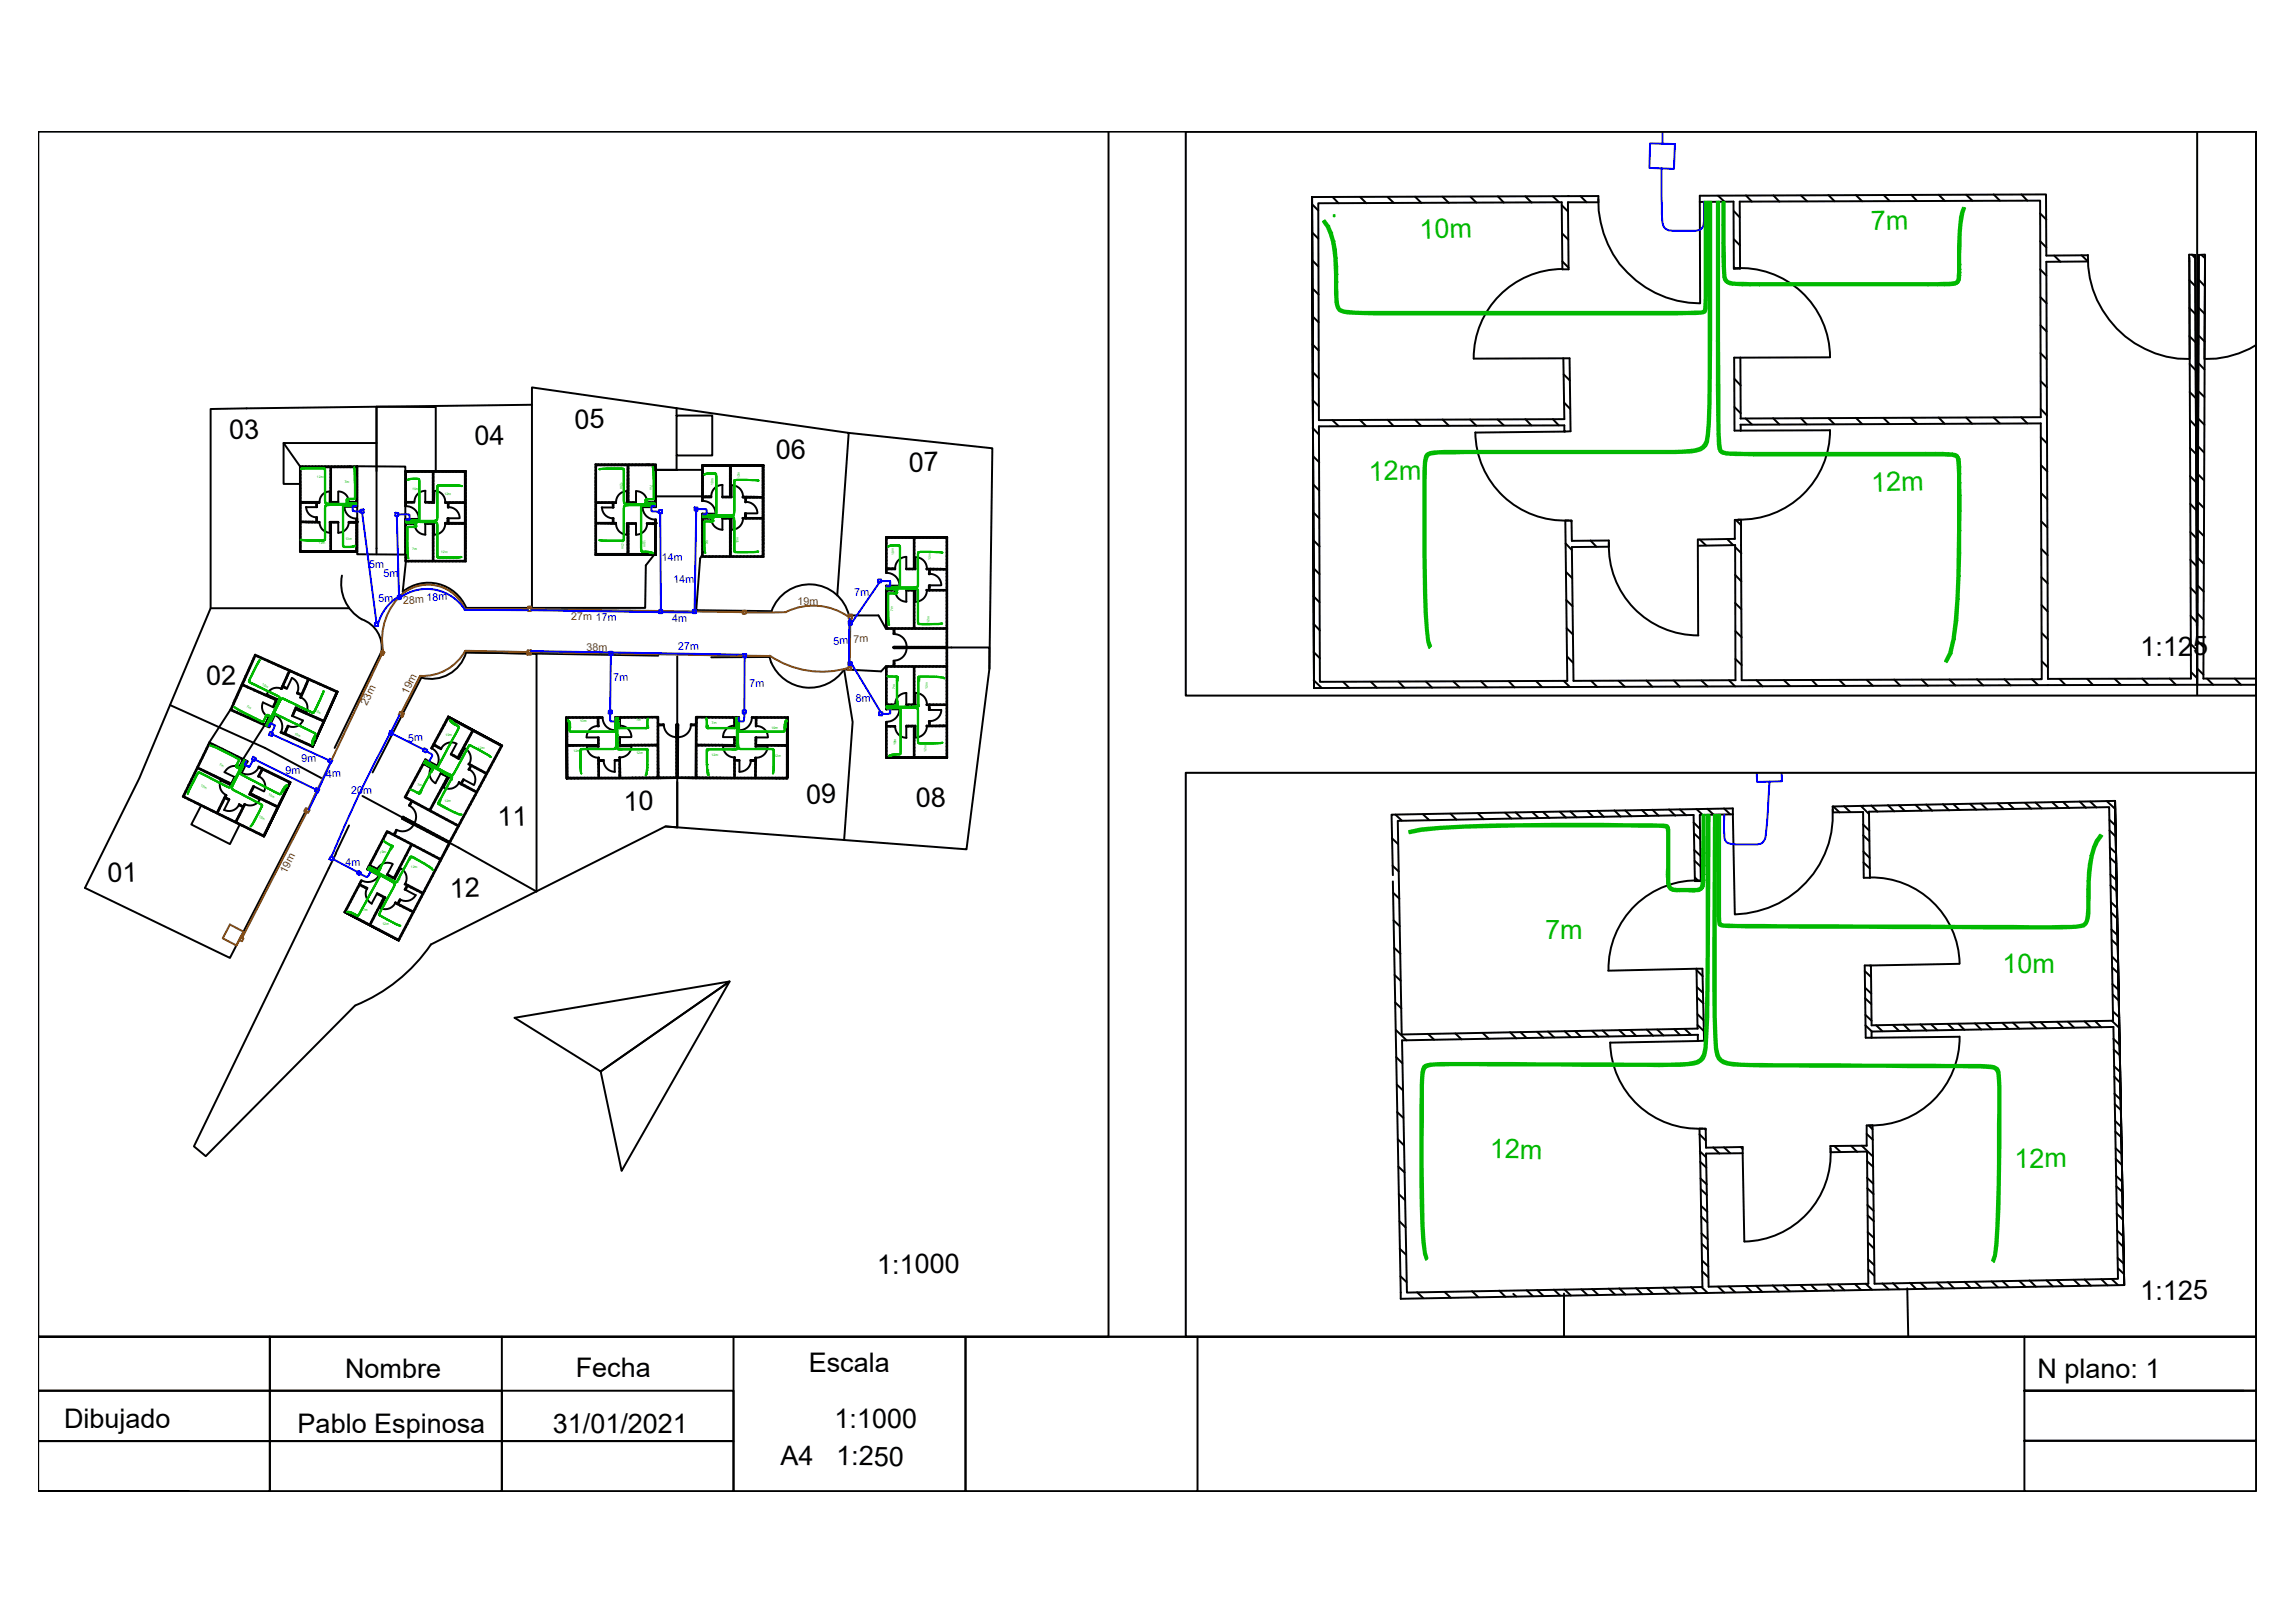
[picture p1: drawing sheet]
<svg xmlns="http://www.w3.org/2000/svg" width="297mm" height="210mm" viewBox="0 0 297 210" stroke-linecap="round" stroke-linejoin="round" font-family="sans-serif">
<defs><g id="words">
<g font-size="3.5" fill="#00b800">
<text x="242.1" y="29.8" transform="rotate(-1 242.1 29.8)">7m</text>
<text x="183.7" y="30.9" transform="rotate(-2 183.7 30.9)">10m</text>
<text x="177.1" y="62.2" transform="rotate(-1 177.1 62.2)">12m</text>
<text x="242.1" y="63.6" transform="rotate(-2 242.1 63.6)">12m</text>
<text x="199.9" y="121.5">7m</text>
<text x="259.1" y="126">10m</text>
<text x="192.7" y="149.9" transform="rotate(1 192.7 149.9)">12m</text>
<text x="260.6" y="151.1">12m</text>
</g>
<g font-size="3.5">
<text x="29.7" y="56.9" transform="rotate(-2 29.7 56.9)">03</text>
<text x="61.4" y="57.6" transform="rotate(-2 61.4 57.6)">04</text>
<text x="74.4" y="55.5" transform="rotate(-2 74.4 55.5)">05</text>
<text x="100.4" y="59.5" transform="rotate(-2 100.4 59.5)">06</text>
<text x="117.6" y="61.1" transform="rotate(-2 117.6 61.1)">07</text>
<text x="26.7" y="88.7" transform="rotate(-2 26.7 88.7)">02</text>
<text x="276.9" y="84.9" transform="rotate(-1 276.9 84.9)">1:125</text>
<text x="64.4" y="106.9" transform="rotate(-2 64.4 106.9)">11</text>
<text x="80.7" y="104.9" transform="rotate(-1 80.7 104.9)">10</text>
<text x="104.3" y="104" transform="rotate(-2 104.3 104)">09</text>
<text x="118.5" y="104.5" transform="rotate(-2 118.5 104.5)">08</text>
<text x="14" y="114.2" transform="rotate(-2 14 114.2)">01</text>
<text x="58.2" y="116.2" transform="rotate(-2 58.2 116.2)">12</text>
<text x="113.5" y="164.9" transform="rotate(-1 113.5 164.9)">1:1000</text>
<text x="276.9" y="168.2" transform="rotate(-1 276.9 168.2)">1:125</text>
<text x="44.6" y="178.3">Nombre</text>
<text x="74.5" y="178.2">Fecha</text>
<text x="104.6" y="177.6">Escala</text>
<text x="263.6" y="178.3">N plano: 1</text>
<text x="8.3" y="184.8">Dibujado</text>
<text x="38.5" y="185.4">Pablo Espinosa</text>
<text x="71.5" y="185.4">31/01/2021</text>
<text x="108" y="184.8">1:1000</text>
<text x="101" y="189.5" transform="rotate(1 101 189.5)">A4</text>
<text x="108.2" y="189.6" transform="rotate(1 108.2 189.6)">1:250</text>
</g>
<g font-size="1.4" fill="#00f">
<text x="47.8" y="73.5" transform="rotate(-1 47.8 73.5)">5m</text>
<text x="49" y="77.9" transform="rotate(-3 49 77.9)">5m</text>
<text x="49.6" y="74.7" transform="rotate(-1 49.6 74.7)">5m</text>
<text x="55.2" y="77.7" transform="rotate(-2 55.2 77.7)">18m</text>
<text x="85.6" y="72.7" transform="rotate(-2 85.6 72.7)">14m</text>
<text x="87.2" y="75.5" transform="rotate(-3 87.2 75.5)">14m</text>
<text x="110.6" y="77.1" transform="rotate(-3 110.6 77.1)">7m</text>
<text x="77.1" y="80.4" transform="rotate(-2 77.1 80.4)">17m</text>
<text x="87" y="80.4" transform="rotate(-1 87 80.4)">4m</text>
<text x="107.9" y="83.4" transform="rotate(-2 107.9 83.4)">5m</text>
<text x="79.4" y="88.2" transform="rotate(-2 79.4 88.2)">7m</text>
<text x="87.7" y="84.2" transform="rotate(-3 87.7 84.2)">27m</text>
<text x="97" y="88.9" transform="rotate(-1 97 88.9)">7m</text>
<text x="52.8" y="96" transform="rotate(-2 52.8 96)">5m</text>
<text x="110.7" y="90.9" transform="rotate(-2 110.7 90.9)">8m</text>
<text x="36.9" y="100.2" transform="rotate(-1 36.9 100.2)">9m</text>
<text x="39" y="98.7" transform="rotate(-2 39 98.7)">9m</text>
<text x="42.2" y="100.6" transform="rotate(-2 42.2 100.6)">4m</text>
<text x="45.5" y="102.8" transform="rotate(-2 45.5 102.8)">20m</text>
<text x="44.7" y="112" transform="rotate(-1 44.7 112)">4m</text>
</g>
<g font-size="1.4" fill="#954a00">
<text x="52.1" y="78.2" transform="rotate(-3 52.1 78.2)">28m</text>
<text x="73.9" y="80.3" transform="rotate(-1 73.9 80.3)">27m</text>
<text x="103.2" y="78.3" transform="rotate(-1 103.2 78.3)">19m</text>
<text x="110.4" y="83.2" transform="rotate(-1 110.4 83.2)">7m</text>
<text x="52.8" y="89.9" transform="rotate(-63 52.8 89.9)">19m</text>
<text x="75.9" y="84.2" transform="rotate(-1 75.9 84.2)">38m</text>
<text x="47.4" y="91.4" transform="rotate(-63 47.4 91.4)">23m</text>
<text x="37" y="113.1" transform="rotate(-63 37 113.1)">19m</text>
</g>
<g font-size=".4" fill="#00b800">
<text x="41" y="61.9">12m</text>
<text x="44.6" y="62.5" transform="rotate(-4 44.6 62.5)">7m</text>
<text x="53.3" y="63.4" transform="rotate(3 53.3 63.4)">10m</text>
<text x="57.5" y="64" transform="rotate(3 57.5 64)">12m</text>
<text x="80.2" y="62.4" transform="rotate(90 80.2 62.4)">12m</text>
<text x="84.1" y="62.8" transform="rotate(90 84.1 62.8)">7m</text>
<text x="92.3" y="62.8" transform="rotate(-93 92.3 62.8)">10m</text>
<text x="95.7" y="61.9" transform="rotate(-93 95.7 61.9)">12m</text>
<text x="41.3" y="70.4" transform="rotate(-6 41.3 70.4)">12m</text>
<text x="44.7" y="69.9" transform="rotate(-3 44.7 69.9)">10m</text>
<text x="53.3" y="71.1">7m</text>
<text x="57.1" y="71.5" transform="rotate(3 57.1 71.5)">12m</text>
<text x="80.4" y="70.1" transform="rotate(87 80.4 70.1)">12m</text>
<text x="83.2" y="69.9" transform="rotate(87 83.2 69.9)">10m</text>
<text x="91.6" y="70.5" transform="rotate(-90 91.6 70.5)">7m</text>
<text x="95.5" y="70.3" transform="rotate(-90 95.5 70.3)">12m</text>
<text x="115.7" y="71.9" transform="rotate(-93 115.7 71.9)">10m</text>
<text x="120.4" y="72.4" transform="rotate(-90 120.4 72.4)">12m</text>
<text x="115.6" y="79.1" transform="rotate(-94 115.6 79.1)">7m</text>
<text x="120.3" y="80.6" transform="rotate(-90 120.3 80.6)">12m</text>
<text x="33.9" y="88.7" transform="rotate(27 33.9 88.7)">12m</text>
<text x="115.8" y="89.1" transform="rotate(-90 115.8 89.1)">7m</text>
<text x="120" y="89.1" transform="rotate(-90 120 89.1)">12m</text>
<text x="31.9" y="91.5" transform="rotate(28 31.9 91.5)">7m</text>
<text x="38" y="95.1" transform="rotate(27 38 95.1)">10m</text>
<text x="40.7" y="92" transform="rotate(28 40.7 92)">12m</text>
<text x="57.6" y="95.3">10m</text>
<text x="75" y="93.5" transform="rotate(-3 75 93.5)">10m</text>
<text x="82.3" y="93.4" transform="rotate(-4 82.3 93.4)">7m</text>
<text x="92.1" y="93.7" transform="rotate(-4 92.1 93.7)">7m</text>
<text x="99.8" y="94.3" transform="rotate(-3 99.8 94.3)">10m</text>
<text x="25.9" y="101.7" transform="rotate(29 25.9 101.7)">12m</text>
<text x="28.3" y="99" transform="rotate(28 28.3 99)">7m</text>
<text x="54" y="101.7">7m</text>
<text x="61.8" y="97">12m</text>
<text x="74.2" y="97.4" transform="rotate(-3 74.2 97.4)">12m</text>
<text x="82.3" y="97.6" transform="rotate(-3 82.3 97.6)">12m</text>
<text x="92.1" y="97.8" transform="rotate(-3 92.1 97.8)">12m</text>
<text x="100.2" y="98" transform="rotate(-3 100.2 98)">12m</text>
<text x="115.9" y="96.4" transform="rotate(-90 115.9 96.4)">10m</text>
<text x="119.9" y="97.3" transform="rotate(-90 119.9 97.3)">12m</text>
<text x="33.4" y="105.8" transform="rotate(27 33.4 105.8)">12m</text>
<text x="34.7" y="102.9" transform="rotate(27 34.7 102.9)">10m</text>
<text x="57.5" y="103.8" transform="rotate(-3 57.5 103.8)">12m</text>
<text x="49.1" y="110.5" transform="rotate(-3 49.1 110.5)">10m</text>
<text x="53.2" y="112.3">12m</text>
<text x="47" y="118" transform="rotate(-4 47 118)">7m</text>
<text x="49.5" y="119.7" transform="rotate(-3 49.5 119.7)">12m</text>
</g>
</g></defs>
<!-- layer: urbanizacion -->
<g fill="none" stroke="#000" stroke-width=".25">
<path d="M284.3 17.1v72.9M169.7 25.5l.3 63.5-.3-63.5M169.7 26.4l.8 .8M169.7 30.1l.8 .8M169.7 33.7l.8 .8M169.8 37.3l.8 .8M172.4 25.5l.8 .8M176 25.5l.8 .8M179.5 25.5l.8 .8M183.1 25.5l.8 .8M186.6 25.5l.8 .8M190.2 25.5l.8 .7"/>
<path d="M193.8 25.4l.7 .8M197.3 25.4l.8 .8M200.9 25.4l.8 .8M202 26.6l.8 .8M202.1 30.2l.8 .8M202.1 33.8l.8 .8M202.1 34.8a11.5 11.5 0 0 0-11.4 11.6M202.8 25.4h.1M204.5 25.4l.8 .8M206.8 25.8a13.2 13.2 0 0 0 13.1 13.5v-13.2M219.9 26.1v-.8l44.8-.1v7.9l5.4-.1M219.9 26.1h4.4v8.7h.8v-8.7l38.8-.1 .1 28-38.8 .2"/>
<path d="M222.3 25.3l.8 .8M224.3 27.3l.8 .8M224.3 31l.8 .8M224.3 34.6l.2 .1M224.3 34.7a11.6 11.6 0 0 1 12.5 11.5M225.9 25.3l.7 .8M229.4 25.3l.8 .8M233 25.3l.8 .7M236.5 25.2l.8 .8M240.1 25.2l.8 .8M243.7 25.2l.8 .8M247.3 25.2l.7 .8"/>
<path d="M250.8 25.2l.8 .8M254.4 25.2l.8 .8M257.9 25.2l.8 .8M261.5 25.2l.8 .8M263.9 27.6l.8 .8M263.9 31.2l.8 .8M263.9 34.9l.8 .8M264 38.5l.8 .8M265.8 33.1l.8 .8M270.1 33a13.1 13.1 0 0 0 13.2 13.5l-.1-13.2M283.2 36.3l.8 .8M283.2 39.8l.8 .9"/>
<path d="M283.6 32.9l.4 .5M284 33l-.8-.1 .2 54.9-18.4 .1-.3-54 5.4-.1-.8-.8M284 33l.2 48M284 33l.3 55.6M284.4 39.8l.8 .8M284.5 33l.8-.1-.2 54.9h6.7M284.5 36.2l.7 .8M284.5 33l-.2 48M284.5 33l-.2 55.6M284.8 33l.5 .4M285.3 33.3l-.1 13.2a12.1 12.1 0 0 0 6.6-1.8M36.7 57.3v5.3h2.1"/>
<path d="M48.7 57.3h-12l2.1 3v11.1h7.4v-4.3M48.7 52.6v19.1M68.8 52.4v26.3M87.5 53.8h4.6v5.1h-4.6zM87.5 58.9v1.9h-2.6h6v3.4h-6v-3.4M87.5 52.8v1M109.8 56l18.6 2-.4 28.5-3 23.4-38.9-3-30.4 15.3M169.8 40.9l.8 .8M169.8 44.5l.8 .9M169.8 48.1l.8 .9M169.8 51.8l.8 .8M169.8 55.4l.8 .8"/>
<path d="M169.9 59l.8 .8M172.4 54.4l.8 .7M175.9 54.3l.8 .8M179.5 54.3l.8 .8M183.1 54.3l.7 .8M186.6 54.3l.8 .8M190.2 54.3l.8 .8M190.9 56a11.5 11.5 0 0 0 12 11.4M193.7 54.3l.8 .7M197.3 54.2l.8 .8M200.9 54.2l.8 .8M202.2 46.4h-11.5"/>
<path d="M202.3 48.4l.8 .8M202.3 52.1l.8 .8M202.4 55.7l.1 .2M202.4 55.9l-11.5 .1M224.4 49l.8 .9M224.4 52.7l.8 .8M225.2 55l38.8-.2 .1 33.1-38.8 .1-.1-20.7h-.8v2.4l-4.7 .1v.8l4.8-.1v17.5l-20.9 .1-.2-17.3h4.7v-.9l-4.7 .1-.1-2.6h-.8l.3 20.7-32 .1-.2-33 31.8-.2v.9l.8-.1-.1-9.4h-.8l.1 7.8-31.8 .2-.1-28.1 31.5-.1 .1 8.7h.8l-.1-8.7h4v-.8l-37.1 .1 .3 63.5 114.3-.4M225.2 46.3v7.9M225.2 46.3h-.8v9.4h.8M225.2 55v.7M225.8 54.2l.8 .7M229.4 54.1l.8 .8"/>
<path d="M233 54.1l.8 .8M236.5 54.1l.8 .8M236.7 55.7h-11.5M236.8 55.7a11.5 11.5 0 0 1-11.9 11.5M236.8 46.2l-11.6 .1M240.1 54.1l.8 .8M243.7 54.1l.8 .8M247.2 54.1l.8 .7M250.8 54l.8 .8M254.4 54l.7 .8M257.9 54l.8 .8M261.5 54l.8 .8"/>
<path d="M264 42.1l.8 .8M264 45.7l.8 .8M264 49.3l.8 .8M264 52.9l.8 .9M264 56.6l.8 .8M283.2 43.5l.8 .8M283.3 47.1l.8 .8M283.3 50.7l.8 .8M283.3 54.4l.8 .8M283.3 58l.8 .8M284.4 50.6l.8 .8M284.4 54.2l.8 .8"/>
<path d="M284.4 57.8l.7 .8M284.4 43.4l.8 .8M284.4 47l.8 .8M27.2 78.7h18M38.8 62.1h.1M38.9 60.3h7.3v5.3h-1.6M38.9 65v-4.5h3.8v4.5M38.9 65h2.4v.1h-.3v.5h-1.4M38.9 71.2l-.1 .1M38.9 70.8l-.1 .1M38.9 70.4l-.1 .1M38.9 69.9l-.1 .2"/>
<path d="M38.9 69.6l-.1 .1M38.9 69.1l-.1 .1M38.9 68.7l-.1 .1M38.9 68.3l-.1 .1M38.9 67.9l-.1 .1M38.9 67.5h-.1M38.9 67l-.1 .2M38.9 66.6l-.1 .1M38.9 66.2l-.1 .1M38.9 65.8l-.1 .1M38.9 65.4l-.1 .1M38.9 65h-.1"/>
<path d="M38.9 64.5l-.1 .1M38.9 64.1l-.1 .1M38.9 63.7l-.1 .1M38.9 63.3l-.1 .1M38.9 62.9l-.1 .1M38.9 62.5h-.1M38.9 71l-.1 .1M38.9 70.6l-.1 .2M38.9 70.2l-.1 .1M38.9 69.8l-.1 .1M38.9 69.4l-.1 .1M38.9 69l-.1 .1"/>
<path d="M38.9 68.6h-.1M38.9 68.1l-.1 .1M38.9 67.7l-.1 .1M38.9 67.3l-.1 .1M38.9 66.9l-.1 .1M38.9 66.5l-.1 .1M38.9 66.1h-.1M38.9 65.6l-.1 .1M38.9 65.2l-.1 .1M38.9 64.8l-.1 .1M38.9 64.4h-.1M38.9 63.9l-.1 .2"/>
<path d="M38.9 63.5l-.1 .1M38.9 63.1l-.1 .1M38.9 62.7l-.1 .1M38.9 62.3l-.1 .1M38.9 61.9h-.1M38.9 61.4l-.1 .1M38.9 61l-.1 .1M38.9 60.6l-.1 .1M39.1 71.3l-.1 .1M39.1 67.5l-.1 .1M39.1 65v.1M39.1 60.3v.2"/>
<path d="M39.2 71.3l-.1 .1M39.3 67.5l-.1 .1M39.3 65l-.1 .1M39.5 71.3l-.1 .1M39.5 67.5l-.1 .1M39.6 65l-.1 .1M39.6 60.3l-.1 .2M39.6 65.6a1.33 1.33 0 0 0 1.4 1.3M39.7 71.3l-.1 .1M39.7 67.5l-.1 .1M39.7 65l-.1 .1M39.9 71.3l-.1 .1"/>
<path d="M39.9 67.5v.1M40 65l-.1 .1M40 60.3l-.1 .2M40.1 71.3l-.2 .1M40.1 67.5l-.1 .1M40.1 65l-.1 .1M40.3 71.3l-.1 .1M40.4 67.5l-.2 .1M40.4 65l-.1 .1M40.4 60.3l-.1 .2M40.5 71.3l-.1 .1M40.5 67.5l-.1 .1"/>
<path d="M40.5 65v.1M40.8 71.3l-.2 .1M40.8 67.5l-.1 .1M40.8 65l-.1 .1M40.8 60.3v.2M40.9 71.3l-.1 .1M40.9 65.6v-.5h-2v2.4h2v-.6h.1M41 65l-.1 .1M41 67.5l-.2 .1M41 67l-.1 .1M41 65.3l-.1 .1M41 67.3l-.1 .1"/>
<path d="M41 66.9v.6h.3M41 65.2h-.1M41.1 71.3l-.1 .1M41.2 67.5l-.1 .1M41.2 65l-.1 .1M41.3 60.3l-.2 .2M41.3 67.5v.1h-2.4v3.7h3.8v-3.7M41.3 71.3l-.1 .1M41.3 67.5v.1M41.3 67.5a1.33 1.33 0 0 0 1.4 1.4M41.6 71.3l-.1 .1M41.6 60.3v.2"/>
<path d="M41.7 71.3l-.1 .1M42 71.3l-.1 .1M42.1 60.3l-.1 .2M42.1 71.3v.1M42.4 71.3l-.1 .1M42.5 60.3l-.1 .2M42.6 71.3l-.1 .1M42.7 63.6v1.5h1.1v-1.5M42.7 67.6v1.4M42.7 63.6a1.33 1.33 0 0 0-1.4 1.4M42.7 67.6v-.1h1.1v1.5M42.8 60.8l-.1 .1"/>
<path d="M42.8 71l-.1 .1M42.8 70.6l-.1 .1M42.8 70.2l-.1 .1M42.8 69.8l-.1 .1M42.8 69.4l-.1 .1M42.8 68.9l-.1 .2M42.8 68.6h-.1M42.8 68.1l-.1 .1M42.8 67.7l-.1 .1M42.8 64.8l-.1 .1M42.8 64.4h-.1M42.8 63.9l-.1 .1"/>
<path d="M42.8 63.5l-.1 .1M42.8 63.1l-.1 .1M42.8 62.7l-.1 .1M42.8 62.2l-.1 .2M42.8 71.3l-.1 .1M42.8 70.9l-.1 .1M42.8 70.5h-.1M42.8 70l-.1 .1M42.8 69.6l-.1 .1M42.8 69.2l-.1 .1M42.8 68.8l-.1 .1M42.8 68.4l-.1 .1"/>
<path d="M42.8 68h-.1M42.8 67.5l-.1 .1M42.8 64.6l-.1 .1M42.8 64.2l-.1 .1M42.8 63.8l-.1 .1M42.8 63.3l-.1 .1M42.8 62.9l-.1 .1M42.8 62.5l-.1 .1M42.8 62.1l-.1 .1M42.8 61.7l-.1 .1M42.8 61.3l-.1 .1M42.9 65l-.1 .1"/>
<path d="M42.9 60.3l-.2 .2M43 71.3l-.1 .1M43 67.5l-.1 .1M43.1 65l-.1 .1M43.3 71.3l-.1 .1M43.3 67.5l-.1 .1M43.3 60.3v.2M43.3 65l-.1 .1M43.4 71.3l-.1 .1M43.4 67.5l-.1 .1M43.5 65l-.1 .1M43.6 65.1l.2-.1h-1v-4.5h3.3v4.5h-1v.1h1v.5"/>
<path d="M43.7 71.3l-.2 .1M43.7 67.5l-.1 .1M43.8 60.3l-.1 .2M43.8 67.6h-1v3.7M43.8 63.6a1.33 1.33 0 0 1 1.3 1.4M43.8 71.3l-.1 .1M44.1 71.3l-.1 .1M44.2 60.3l-.1 .2M44.2 71.3l-.1 .1M44.2 74.5a5.4 5.4 0 0 0 2.6 5.6M44.5 71.3l-.1 .1M44.6 65.6a1.55 1.55 0 0 0 1.6 1.5"/>
<path d="M44.6 60.3l-.1 .2M44.6 71.3v.1M44.9 71.3l-.1 .1M45 60.3l-.1 .2M45.1 71.3l-.1 .1M45.1 67.6a1.33 1.33 0 0 1-1.3 1.3M45.2 65h-.1M45.3 71.3l-.1 .1M45.3 67.5l-.1 .2M45.4 65l-.1 .1M45.4 60.3l-.1 .2M45.5 71.3l-.1 .1"/>
<path d="M45.5 67.5l-.1 .2M45.6 65l-.1 .1M45.7 71.3v.1M45.7 67.5v.2M45.8 65l-.1 .1M45.8 60.3l-.1 .2M45.9 71.3l-.1 .1M45.9 67.5l-.1 .2M46 65l-.1 .1M46.1 67.7v3.6h-3.3M46.1 60.3h.1M46.2 60.3l6.2 .1v11.4l-6.2-.1z"/>
<path d="M46.2 71.4h-7.4h7.4M46.2 67.5h.1M46.2 67.1h-.1v.4h-1v.1l1 .1M46.2 70.5h-.1M46.2 69.8l-.1 .1M46.2 71l-.1 .1M46.2 70.6l-.1 .1M46.2 70.2l-.1 .1M46.2 69.4h-.1M46.2 68.9l-.1 .1M46.2 68.5l-.1 .1M46.2 68.1l-.1 .1"/>
<path d="M46.2 67.7l-.1 .1M46.2 67.3l-.1 .1M46.2 64.7l-.1 .2M46.2 65.2h-.1M46.2 64.4h-.1M46.2 63.9l-.1 .1M46.2 63.5l-.1 .1M46.2 63.1l-.1 .1M46.2 62.7l-.1 .1M46.2 62.2l-.1 .1M46.2 71.3l-.1 .1M46.2 70.9l-.1 .1"/>
<path d="M46.2 70l-.1 .1M46.2 69.6l-.1 .1M46.2 69.2l-.1 .1M46.2 68.8l-.1 .1M46.2 68.3l-.1 .2M46.2 68h-.1M46.2 67.5l-.1 .2M46.2 67.1l-.1 .1M46.2 65.4l-.1 .1M46.2 65l-.1 .1M46.2 64.6l-.1 .1M46.2 64.2l-.1 .1"/>
<path d="M46.2 63.8l-.1 .1M46.2 63.3l-.1 .1M46.2 62.9l-.1 .1M46.2 62.5l-.1 .1M46.2 62.1l-.1 .1M46.2 61.7l-.1 .1M46.2 61.3l-.1 .1M46.2 60.8l-.1 .1M46.2 60.4l-.1 .1M48.7 61v-8.4l7.7 .1v8.3l-.1 .1M52.1 76.6a5.3 5.3 0 0 1 8.2 2M52.4 65.5v-4.5h7.9v11.7h-6.8"/>
<path d="M52.4 61h7.9h-7.9M52.4 65h.1M52.5 65.5a1.63 1.63 0 0 1 1.7 1.6M52.5 67.2v.5h1.1v.1h-1.1v4.8h3.5v-4.8h-1l.1-.1M52.5 72.6l-.4 4M52.5 61.3l-.1 .1M52.5 61.7l-.1 .1M52.5 62.2h-.1M52.5 62.6l-.1 .1M52.5 63l-.1 .1M52.5 63.5l-.1 .1M52.5 63.9l-.1 .1"/>
<path d="M52.5 64.4h-.1M52.5 64.8l-.1 .1M52.5 65.2l-.1 .1M52.5 67.9l-.1 .1M52.5 68.3l-.1 .1M52.5 69.2l-.1 .1M52.5 70.1l-.1 .1M52.5 67.5h-.1M52.5 68.8l-.1 .1M52.5 69.7l-.1 .1M52.5 70.5l-.1 .2M52.5 61.4l-.1 .1"/>
<path d="M52.5 61.9l-.1 .1M52.5 62.3l-.1 .1M52.5 62.8l-.1 .1M52.5 63.2l-.1 .1M52.5 63.6l-.1 .1M52.5 64.1l-.1 .1M52.5 64.5l-.1 .1M52.5 65.4l-.1 .1M52.5 67.2l-.1 .1M52.5 67.6l-.1 .1M52.5 68.1l-.1 .1M52.5 68.5l-.1 .1"/>
<path d="M52.5 69l-.1 .1M52.5 69.4l-.1 .1M52.5 69.8l-.1 .1M52.5 70.3l-.1 .1M52.5 70.7l-.1 .1M52.5 71.2l-.1 .1M52.5 71.6l-.1 .1M52.5 72.1l-.1 .1M52.5 72.5l-.1 .1M52.6 61l-.2 .1M52.6 65l-.2 .1M52.7 67.7l-.1 .1"/>
<path d="M52.8 61l-.1 .1M52.8 65h-.1M52.9 67.7l-.1 .1M52.9 72.6l-.1 .1M53 61l-.1 .1M53 65h-.1M53.2 67.7l-.1 .1M53.3 61l-.1 .1M53.3 65h-.1M53.4 67.7l-.1 .1M53.4 72.6l-.2 .1M53.5 61l-.1 .1"/>
<path d="M53.5 65h-.2M53.6 67.7l-.1 .1M53.6 67.7a1.42 1.42 0 0 0 1.4 1.5M53.7 61l-.1 .1M53.8 72.6l-.1 .1M53.9 61l-.1 .1M54.1 67.2h-1.7v5.5h1M54.2 61l-.2 .1M54.2 72.6l-.1 .1M54.3 61l-.1 .1M54.6 61l-.1 .1M54.7 72.6l-.1 .1"/>
<path d="M54.8 61l-.1 .1M55 63.5v1.5l1.2 .1v-.1h-.1M55 69.2v-1.5h1.2v1.5M55 63.5a1.42 1.42 0 0 0-1.4 1.4M55.1 61l-.2 .1M55.1 72.6l-.1 .1M55.2 65h-.1M55.2 61l-.1 .1M55.4 67.7l-.1 .1M55.5 61l-.1 .1M55.5 65h-.1M55.6 67.7l-.1 .1"/>
<path d="M55.6 72.6l-.1 .1M55.7 61l-.1 .1M55.7 65l-.2 .1M55.9 67.7l-.2 .1M55.9 65l-.1 .1M56 61l-.2 .1M56 61.1h-3.5v3.9h1.1h-1.1v.5h-.1M56 61.1v3.9h-1M56 67.7l-.1 .1M56.1 72l-.1 .2M56.1 65v-3.9h4v3.9h-2.5v.1h.3v.6h.1v-.6h2.1v2.6h-2.1v-.6M56.1 61.2l-.1 .2"/>
<path d="M56.1 61.7l-.1 .1M56.1 62.1l-.1 .1M56.1 62.6l-.1 .1M56.1 63l-.1 .1M56.1 63.5l-.1 .1M56.1 63.9l-.1 .1M56.1 64.4h-.1M56.1 64.8l-.1 .1M56.1 68.3l-.1 .1M56.1 67.9l-.1 .1M56.1 68.8l-.1 .1M56.1 69.2l-.1 .1"/>
<path d="M56.1 69.7h-.1M56.1 70.1l-.1 .1M56.1 70.5l-.1 .1M56.1 61.4l-.1 .1M56.1 61.9h-.1M56.1 62.3l-.1 .1M56.1 62.8h-.1M56.1 63.2l-.1 .1M56.1 63.6l-.1 .1M56.1 64.1l-.1 .1M56.1 64.5l-.1 .1M56.1 65l-.1 .1"/>
<path d="M56.1 68l-.1 .2M56.1 68.5l-.1 .1M56.1 68.9l-.1 .2M56.1 69.4l-.1 .1M56.1 69.8l-.1 .1M56.1 70.3l-.1 .1M56.1 70.7l-.1 .1M56.1 71.2l-.1 .1M56.1 71.6l-.1 .1M56.1 72.5l-.2 .2M56.1 61l-.1 .1M56.2 67.8h-.1v4.8h4v-4.8"/>
<path d="M56.2 63.5a1.42 1.42 0 0 1 1.4 1.5M56.2 63.6v1.4M56.5 72.6l-.2 .1M56.5 61v.1M56.8 61l-.1 .1M56.9 72.6l-.1 .1M57 61l-.1 .1M57.3 61l-.1 .1M57.3 72.6l-.1 .1M57.4 61l-.1 .1M57.6 67.7a1.42 1.42 0 0 1-1.4 1.5M57.6 65h.1"/>
<path d="M57.7 61l-.1 .1M57.8 67.7l-.1 .1M57.8 72.6l-.1 .1M57.8 65l-.1 .1M57.9 61l-.1 .1M57.9 67.1h.1M58 65.6a1.42 1.42 0 0 1 1.5 1.4M58 65.5l-.1 .1M58 67.3l-.1 .1M58 65.2l-.1 .1M58 67.5l-.1 .1M58.1 67.7l-.1 .1"/>
<path d="M58.1 65l-.2 .2M58.2 61l-.2 .1M58.2 67.7v.1M58.2 72.6l-.1 .1M58.3 65l-.1 .1M58.3 61l-.1 .1M58.5 67.7l-.1 .1M58.5 65l-.1 .1M58.6 61l-.1 .1M58.7 67.7l-.1 .1M58.7 72.6l-.1 .1M58.7 65l-.1 .1"/>
<path d="M58.7 61v.1M59 67.7l-.2 .1M59 65l-.1 .1M59 61l-.1 .1M59.1 72.6l-.1 .1M59.1 67.7l-.1 .1M59.2 65l-.2 .1M59.2 61l-.1 .1M59.4 67.7l-.1 .1M59.4 67.1h-1.5v.6h-.3v.1h2.5M59.4 65l-.1 .1M59.5 61l-.1 .1"/>
<path d="M59.5 67.7v.1M59.5 72.6v.1M59.6 65l-.1 .1M59.6 61l-.1 .1M59.8 65v.1M59.8 67.7l-.1 .1M59.9 61l-.1 .1M60 72.6l-.1 .1M60 65l-.1 .1M60 67.7l-.1 .1M60.1 61l-.1 .1M60.3 61.1h-.2"/>
<path d="M60.3 61.5l-.2 .1M60.3 61.9l-.2 .1M60.3 62.4l-.2 .1M60.3 62.8l-.2 .1M60.3 63.3l-.2 .1M60.3 64.1l-.2 .1M60.3 63.7l-.2 .1M60.3 64.6l-.2 .1M60.3 65l-.2 .1M60.3 65.5l-.2 .1M60.3 65.9l-.2 .1M60.3 66.4l-.2 .1"/>
<path d="M60.3 66.8l-.2 .1M60.3 67.2l-.2 .2M60.3 67.7l-.2 .1M60.3 68.1l-.2 .2M60.3 68.6l-.2 .1M60.3 69l-.2 .1M60.3 69.5l-.2 .1M60.3 69.9l-.2 .1M60.3 70.3l-.2 .2M60.3 70.8h-.1M60.3 61.2l-.2 .1M60.3 61.7l-.2 .1"/>
<path d="M60.3 62.1l-.2 .1M60.3 62.5l-.2 .2M60.3 63l-.2 .1M60.3 63.4l-.2 .2M60.3 63.9l-.2 .1M60.3 64.3l-.2 .1M60.3 64.8l-.2 .1M60.3 65.2l-.2 .1M60.3 65.7l-.2 .1M60.3 66.1l-.2 .1M60.3 66.5l-.2 .1M60.3 67l-.2 .1"/>
<path d="M60.3 67.4l-.2 .1M60.3 67.9l-.2 .1M60.3 68.3l-.2 .1M60.3 68.8h-.2M60.3 69.2l-.2 .1M60.3 69.7h-.2M60.3 70.1l-.2 .1M60.3 70.5l-.2 .1M60.3 71h-.2M60.3 71.4l-.2 .1M60.3 71.9h-.2M60.3 72.3l-.2 .1"/>
<path d="M77.1 61.9h-.1M77.1 71.6l-.1 .1M77.1 71.1l-.1 .2M77.1 70.7l-.1 .1M77.1 70.3l-.1 .1M77.1 69.8l-.1 .1M77.1 69.4l-.1 .1M77.1 68.9l-.1 .2M77.1 68.5l-.1 .1M77.1 68l-.1 .2M77.1 67.6l-.1 .1M77.1 67.2l-.1 .1"/>
<path d="M77.1 66.7l-.1 .1M77.1 66.3l-.1 .1M77.1 65.8l-.1 .1M77.1 65.4l-.1 .1M77.1 65h-.1M77.1 64.5l-.1 .1M77.1 64.1l-.1 .1M77.1 63.6l-.1 .1M77.1 63.2l-.1 .1M77.1 62.8h-.1M77.1 62.3l-.1 .1M77.1 71.4l-.1 .1"/>
<path d="M77.1 71l-.1 .1M77.1 70.5l-.1 .1M77.1 70.1l-.1 .1M77.1 69.7h-.1M77.1 69.2l-.1 .1M77.1 68.8h-.1M77.1 68.3l-.1 .1M77.1 67.9l-.1 .1M77.1 67.5h-.1M77.1 67l-.1 .1M77.1 66.6h-.1M77.1 66.1l-.1 .1"/>
<path d="M77.1 65.7l-.1 .1M77.1 65.2l-.1 .1M77.1 64.8l-.1 .1M77.1 64.4h-.1M77.1 63.9l-.1 .1M77.1 63.5l-.1 .1M77.1 63l-.1 .1M77.1 62.6l-.1 .1M77.1 62.1l-.1 .1M77.1 61.7l-.1 .1M77.1 61.2l-.1 .2M77.1 60.8l-.1 .1"/>
<path d="M77.1 60.4l-.1 .1M77.3 71.7l-.1 .1M77.4 67.7h-.2M77.4 65l-.1 .1M77.4 60.1l-.1 .1M77.5 71.7l-.1 .1M77.5 67.7h-.1M77.5 65v.1M77.8 71.7l-.2 .1M77.8 67.7h-.1M77.8 65l-.1 .1M77.8 60.1v.1"/>
<path d="M77.9 65.7a1.42 1.42 0 0 0 1.5 1.4M77.9 71.7l-.1 .1M78 67.7h-.1M78 65l-.1 .1M78.2 71.7l-.1 .1M78.2 67.7h-.1M78.3 65l-.1 .1M78.3 60.1l-.1 .1M78.3 71.7v.1M78.4 67.7h-.1M78.4 65l-.1 .1M78.6 71.7l-.1 .1"/>
<path d="M78.7 67.7h-.1M78.7 65l-.1 .1M78.7 60.1l-.1 .1M78.8 71.7l-.1 .1M78.9 67.7h-.2M78.9 65l-.1 .1M79.1 71.7l-.1 .1M79.1 67.7l-.1 .1M79.1 65v.1M79.1 60.1v.1M79.2 71.7l-.1 .1M79.3 65.7v-.6h-2.2v2.6h2.2v-.6h.1"/>
<path d="M79.3 65l-.1 .1M79.4 67.1v.6h.3v.1l-2.6-.1v4h4.1v-3.9M79.4 67.6l-.2 .2M79.4 67.2h-.1M79.4 65.4l-.1 .1M79.4 67.4l-.1 .1M79.4 65.2l-.1 .1M79.5 71.7l-.1 .1M79.5 67.7l-.1 .1M79.6 65l-.1 .1M79.6 67.8l.1-.1a1.42 1.42 0 0 0 1.4 1.5M79.6 60.1l-.1 .1"/>
<path d="M79.7 65h-2.6v-4.8h4.1v4.8h-.1M79.7 71.7l-.1 .1M79.7 65v.1M79.7 65v.1h-.3v.6h-1.6M80 71.7l-.1 .1M80 60.1v.1M80.1 71.7l-.1 .1M80.4 71.7l-.1 .1M80.5 60.1l-.1 .1M80.5 71.7v.1M80.8 71.7v.1M80.9 60.1l-.1 .1"/>
<path d="M81 71.7l-.1 .1M81.1 63.6v1.5h1.2v-1.5M81.1 67.8v1.4M81.1 63.6a1.42 1.42 0 0 0-1.4 1.4M81.2 67.8l-.1-.1h1.2v1.5M81.3 60.6l-.1 .1M81.3 71.4l-.1 .1M81.3 71h-.1M81.3 70.5l-.1 .1M81.3 70.1l-.1 .1M81.3 69.7h-.1M81.3 69.2l-.1 .1"/>
<path d="M81.3 68.8h-.1M81.3 68.3l-.1 .1M81.3 67.9l-.1 .1M81.3 63.4l-.1 .2M81.3 62.5l-.1 .2M81.3 64.8l-.1 .1M81.3 64.3l-.1 .1M81.3 63.9l-.1 .1M81.3 63l-.1 .1M81.3 62.1l-.1 .1M81.3 71.7l-.1 .1M81.3 71.2l-.1 .1"/>
<path d="M81.3 70.8l-.1 .1M81.3 70.3l-.1 .2M81.3 69.9l-.1 .1M81.3 69.5l-.1 .1M81.3 69l-.1 .1M81.3 68.6l-.1 .1M81.3 68.1l-.1 .2M81.3 67.7l-.1 .1M81.3 64.6l-.1 .1M81.3 64.1l-.1 .1M81.3 63.7l-.1 .1M81.3 63.3l-.1 .1"/>
<path d="M81.3 62.8l-.1 .1M81.3 62.4l-.1 .1M81.3 61.9l-.1 .1M81.3 61.5l-.1 .1M81.3 61.1h-.1M81.4 65l-.1 .1M81.4 60.1l-.2 .2M81.4 71.7v.1M81.5 67.7l-.1 .1M81.5 65l-.1 .1M81.7 71.7l-.1 .1M81.7 67.7l-.1 .1"/>
<path d="M81.8 65l-.1 .1M81.8 60.1l-.1 .1M81.9 71.7l-.1 .1M81.9 67.7l-.1 .1M82 65l-.1 .1M82.2 71.7l-.1 .1M82.2 67.7l-.1 .1M82.2 65v.1M82.3 65h-1v-4.8h3.4v4.8h-1v.1h1v.5M82.3 67.8h-1v3.9M82.3 60.1l-.1 .1M82.3 63.6a1.42 1.42 0 0 1 1.4 1.5"/>
<path d="M82.3 71.7l-.1 .1M82.6 71.7l-.1 .1M82.7 60.1l-.1 .1M82.8 71.7l-.1 .1M83 71.7v.1M83.1 60.1l-.1 .1M83.2 71.7l-.1 .1M83.5 71.7l-.1 .1M83.6 60.1l-.1 .1M83.7 71.7l-.1 .1M83.7 67.8a1.42 1.42 0 0 1-1.4 1.4M83.8 65h-.1"/>
<path d="M83.9 71.7l-.1 .1M83.9 67.7l-.1 .1M84 65l-.1 .1M84 60.1l-.1 .1M84.1 71.7l-.1 .1M84.1 67.7l-.1 .1M84.2 65l-.1 .1M84.4 67.7l-.1 .1M84.4 71.7l-.1 .1M84.4 65v.1M84.5 60.1l-.1 .1M84.6 71.7l-.2 .1"/>
<path d="M84.6 67.7l-.2 .1M84.7 65l-.2 .1M84.7 67.8v3.9h-3.4M84.8 71.6l-1.2 1.6-.1 5.5h-23.2M84.8 67.2a1.63 1.63 0 0 1-1.7-1.6h1.8v-5.5h-7.9v11.7h7.9v-4.6M84.9 71.8h-7.9h7.9M84.9 67.7h.1M84.9 71.4l-.2 .1M84.9 71h-.2M84.9 70.5l-.2 .1M84.9 70.1l-.2 .1M84.9 69.6l-.2 .1"/>
<path d="M84.9 69.2l-.2 .1M84.9 68.7l-.2 .1M84.9 68.3l-.2 .1M84.9 67.8l-.2 .2M84.9 67.4l-.2 .1M84.9 64.7l-.2 .2M84.9 63.9l-.2 .1M84.9 65.2l-.2 .1M84.9 64.3l-.2 .1M84.9 63.4l-.2 .1M84.9 63l-.2 .1M84.9 62.5l-.2 .1"/>
<path d="M84.9 62.1l-.2 .1M84.9 61.9l-.2 .1M84.9 71.7l-.2 .1M84.9 71.2l-.2 .1M84.9 70.8l-.2 .1M84.9 70.3l-.2 .1M84.9 69.9l-.2 .1M84.9 69.4l-.2 .2M84.9 69l-.2 .1M84.9 68.6l-.2 .1M84.9 68.1l-.2 .1M84.9 67.7l-.2 .1"/>
<path d="M84.9 67.2l-.2 .1M84.9 65.5l-.2 .1M84.9 65l-.2 .1M84.9 64.6l-.2 .1M84.9 64.1l-.2 .1M84.9 63.7l-.2 .1M84.9 63.3h-.2M84.9 62.8l-.2 .1M84.9 62.4l-.2 .1M84.9 61.5l-.2 .1M84.9 61.1h-.2M84.9 60.6l-.2 .1"/>
<path d="M84.9 60.2l-.2 .1M84.9 67.2h-.2v.5h-1v.1h1M90.8 71.8l-.2 .5-.5 6.7 9.7 .1a5.2 5.2 0 0 1 5.2-3.5 5.2 5.2 0 0 1 4.8 4.1M90.8 64.8v-4.6h8v11.9h-8v-5.6h1.8a1.63 1.63 0 0 0-1.7-1.7M90.8 60.2h8h-8M90.8 64.4h.1M90.9 66.5v.5h1.1v.1h-1.1v4.9h3.5v-4.9h-.9M90.9 63.4l-.1 .1M90.9 62.5l-.1 .1M90.9 60.5l-.1 .1M90.9 61l-.1 .1M90.9 61.4l-.1 .1"/>
<path d="M90.9 61.9h-.1M90.9 62.3l-.1 .1M90.9 62.8h-.1M90.9 63.2l-.1 .1M90.9 63.6l-.1 .2M90.9 64.1l-.1 .1M90.9 64.6l-.1 .1M90.9 66.8l-.1 .1M90.9 67.7l-.1 .1M90.9 69.1h-.1M90.9 67.2l-.1 .2M90.9 68.1l-.1 .2"/>
<path d="M90.9 68.6l-.1 .1M90.9 69.5l-.1 .1M90.9 69.9l-.1 .1M90.9 60.7l-.1 .1M90.9 61.1l-.1 .1M90.9 61.6l-.1 .1M90.9 62l-.1 .1M90.9 62.9l-.1 .1M90.9 63.8l-.1 .1M90.9 64.7l-.1 .1M90.9 66.5l-.1 .1M90.9 67l-.1 .1"/>
<path d="M90.9 67.4l-.1 .1M90.9 67.9l-.1 .1M90.9 68.3l-.1 .1M90.9 68.8h-.1M90.9 69.2l-.1 .1M90.9 69.7l-.1 .1M90.9 70.1l-.1 .1M90.9 70.6l-.1 .1M90.9 71l-.1 .1M90.9 71.5l-.1 .1M90.9 71.9l-.1 .1M91 64.2l-.2 .2"/>
<path d="M91 60.2l-.2 .1M91.2 67l-.2 .1M91.3 60.2l-.2 .1M91.3 64.2l-.2 .2M91.3 67v.1M91.3 72l-.1 .1M91.4 60.2l-.1 .1M91.4 64.2l-.1 .2M91.6 67l-.1 .1M91.7 60.2l-.1 .1M91.7 64.2l-.1 .2M91.8 67l-.1 .1"/>
<path d="M91.8 72l-.1 .1M91.8 60.2v.1M91.8 64.2v.2M92 67.1h.1M92 67a1.46 1.46 0 0 0 1.5 1.6v-1.6h1.1v1.6M92.1 60.2v.1M92.2 72l-.1 .1M92.3 60.2l-.1 .1M92.6 60.2l-.1 .1M92.7 72l-.1 .1M92.8 60.2l-.1 .1M93 60.2l-.1 .1"/>
<path d="M93.1 72l-.1 .1M93.2 60.2l-.1 .1M93.5 62.8v1.4M93.5 62.8a1.46 1.46 0 0 0-1.5 1.4M93.5 60.2l-.1 .1M93.6 67l-.1 .1M93.6 72l-.1 .1M93.6 64.3l-.1 .1M93.7 60.2l-.1 .1M93.8 67v.1M93.9 60.2l-.1 .1M93.9 64.3l-.1 .1"/>
<path d="M94 72l-.1 .1M94.1 67l-.2 .1M94.1 64.3l-.1 .1M94.1 60.2l-.1 .1M94.3 67l-.1 .1M94.3 64.3v.1M94.4 60.2l-.1 .1M94.5 67l-.1 .1M94.6 71.4l-.2 .2M94.6 64.3v.1h-1.1v-.1h.9v-4h-3.5v3.9h1.1v.2h-1.1v.4h-.1M94.6 64.3v-4h4.1v4h-2.6v.1M94.6 63.4l-.2 .1"/>
<path d="M94.6 60.5l-.2 .1M94.6 60.9l-.2 .2M94.6 61.4l-.2 .1M94.6 61.9h-.2M94.6 62.3l-.2 .1M94.6 62.8h-.2M94.6 63.2l-.2 .1M94.6 63.6l-.2 .1M94.6 64.1l-.2 .1M94.6 67.7l-.2 .1M94.6 69l-.2 .1M94.6 67.2l-.2 .1"/>
<path d="M94.6 68.1l-.2 .1M94.6 68.6l-.2 .1M94.6 69.5l-.2 .1M94.6 69.9l-.2 .1M94.6 60.2l-.2 .1M94.6 60.7l-.2 .1M94.6 61.1l-.2 .1M94.6 61.6l-.2 .1M94.6 62l-.2 .1M94.6 62.5l-.2 .1M94.6 62.9l-.2 .1M94.6 63.8l-.2 .1"/>
<path d="M94.6 64.3l-.2 .1M94.6 67.4l-.2 .1M94.6 67.9l-.2 .1M94.6 68.3l-.2 .1M94.6 68.8h-.2M94.6 69.2l-.2 .1M94.6 69.7h-.2M94.6 70.1l-.2 .1M94.6 70.5l-.2 .2M94.6 71l-.2 .1M94.6 71.9l-.3 .2M94.6 62.8v1.5"/>
<path d="M94.7 62.8a1.46 1.46 0 0 1 1.4 1.5M94.9 60.2l-.2 .1M94.9 72l-.1 .1M95 60.2l-.1 .1M95.3 60.2l-.1 .1M95.4 72l-.1 .1M95.4 60.2v.1M95.7 60.2l-.1 .1M95.8 72l-.1 .1M95.9 60.2l-.1 .1M96.1 64.4h.3v.6h.1v-.6h2.2v2.6h-2.2v-.6M96.1 67a1.46 1.46 0 0 1-1.4 1.6"/>
<path d="M96.2 60.2l-.1 .1M96.2 64.3l-.1 .1M96.3 72l-.1 .1M96.3 79.1h.1M96.3 67l-.1 .1M96.3 64.3l-.1 .1M96.4 60.2l-.1 .1M96.5 65a1.46 1.46 0 0 1 1.5 1.4M96.5 64.8l-.1 .1M96.5 66.8l-.1 .1M96.5 66.6l-.1 .1M96.5 64.5l-.1 .2"/>
<path d="M96.5 67v.1M96.6 64.3l-.2 .2M96.6 60.2l-.1 .1M96.7 67l-.1 .1M96.7 72l-.1 .1M96.8 64.3l-.1 .1M96.8 60.2l-.1 .1M97 67l-.1 .1M97.1 64.3l-.2 .1M97.1 60.2l-.1 .1M97.1 72v.1M97.2 67l-.1 .1"/>
<path d="M97.2 64.3l-.1 .1M97.3 60.2l-.2 .1M97.4 67v.1M97.5 64.3l-.1 .1M97.5 60.2l-.1 .1M97.6 67l-.1 .1M97.6 72l-.1 .1M97.6 64.3v.1M97.7 60.2l-.1 .1M97.9 67l-.1 .1M97.9 66.4h-1.5v.6h-.3v.1h2.6v4.9h-4.1v-4.9M97.9 64.3l-.1 .1"/>
<path d="M98 60.2l-.1 .1M98.1 67l-.1 .1M98.1 72l-.2 .1M98.1 64.3l-.1 .1M98.2 60.2l-.1 .1M98.3 67l-.1 .1M98.4 64.3l-.1 .1M98.4 60.2l-.1 .1M98.5 72l-.1 .1M98.5 64.3v.1M98.5 67l-.1 .1M98.6 60.2l-.1 .1"/>
<path d="M98.8 61.7h-.1M98.8 60.8h-.1M98.8 60.3l-.1 .1M98.8 61.2l-.1 .1M98.8 62.1l-.1 .1M98.8 62.5l-.1 .2M98.8 63l-.1 .1M98.8 63.4l-.1 .2M98.8 63.9l-.1 .1M98.8 64.4h-.1M98.8 64.8l-.1 .1M98.8 65.2l-.1 .1"/>
<path d="M98.8 65.7l-.1 .1M98.8 66.1l-.1 .1M98.8 66.6l-.1 .1M98.8 67l-.1 .2M98.8 67.5l-.1 .1M98.8 68h-.1M98.8 68.4l-.1 .1M98.8 68.8l-.1 .1M98.8 69.3l-.1 .1M98.8 69.7l-.1 .1M98.8 70.2h-.1M98.8 60.5l-.1 .1"/>
<path d="M98.8 60.9l-.1 .1M98.8 61.4l-.1 .1M98.8 61.8l-.1 .1M98.8 62.3l-.1 .1M98.8 62.7l-.1 .1M98.8 63.2l-.1 .1M98.8 63.6l-.1 .1M98.8 64.1l-.1 .1M98.8 64.5l-.1 .1M98.8 65l-.1 .1M98.8 65.4l-.1 .1M98.8 65.9l-.1 .1"/>
<path d="M98.8 66.3l-.1 .1M98.8 66.8l-.1 .1M98.8 67.2l-.1 .1M98.8 67.7h-.1M98.8 68.1l-.1 .1M98.8 68.6l-.1 .1M98.8 69l-.1 .1M98.8 69.4l-.1 .2M98.8 69.9l-.1 .1M98.8 70.4l-.1 .1M98.8 70.8l-.1 .1M98.8 71.3h-.1"/>
<path d="M98.8 71.7l-.1 .1M108.3 77.1l1.5-21.1-41-5.9v2.3l-41.6 .5v25.8l-9.2 22-7 14.2 18.7 9.1 9.9-19.2M109.8 79.6h3.9l.9 1.8M114.6 69.5h7.9h-7.9M114.6 73.7h.1M114.7 74.1a1.63 1.63 0 0 1 1.7 1.7h-1.8v5.6h1v.7M114.7 75.8v.5h1.1v.1h-1.1v4.9h3.5v-4.9h-1M114.7 69.8l-.1 .1M114.7 70.3l-.1 .1M114.7 70.7l-.1 .1M114.7 71.2l-.1 .1M114.7 71.6l-.1 .1"/>
<path d="M114.7 72.1l-.1 .1M114.7 72.5l-.1 .1M114.7 73l-.1 .1M114.7 73.4l-.1 .1M114.7 73.9l-.1 .1M114.7 76.1l-.1 .1M114.7 77l-.1 .1M114.7 77.9l-.1 .1M114.7 79.3h-.1M114.7 76.6l-.1 .1M114.7 77.4l-.1 .2M114.7 78.4l-.1 .1"/>
<path d="M114.7 78.8l-.1 .1M114.7 79.7l-.1 .1M115 76.3l-.2 .1M115 69.5l-.1 .1M115 73.5l-.1 .2M115.4 76.3l-.1 .1M115.5 69.5l-.1 .1M115.5 73.5l-.1 .2M115.8 76.4h-.1M115.8 76.3a1.46 1.46 0 0 0 1.5 1.6M115.9 69.5l-.1 .1M116.4 69.5l-.1 .1"/>
<path d="M116.8 69.5l-.1 .1M117.2 72.1v1.4M117.3 72.1a1.46 1.46 0 0 0-1.5 1.4M117.3 69.5l-.1 .1M117.6 76.3l-.1 .1M117.7 69.5l-.1 .1M117.7 73.6l-.1 .1M118.1 76.3l-.1 .1M118.1 73.6v.1M118.2 69.5l-.1 .1M118.3 69.8l-.1 .1M118.3 70.2l-.1 .2"/>
<path d="M118.3 70.7l-.1 .1M118.3 71.2l-.1 .1M118.3 71.6l-.1 .1M118.3 72.1l-.1 .1M118.3 72.5l-.1 .1M118.3 73h-.1M118.3 73.4l-.1 .1M118.3 76.6h-.1M118.3 77.4l-.1 .1M118.3 77.9l-.1 .1M118.3 78.8l-.1 .1M118.3 77l-.1 .1"/>
<path d="M118.3 78.3l-.1 .2M118.3 79.2l-.1 .1M118.3 79.7l-.1 .1M118.4 72.2v1.4M118.5 72.1a1.46 1.46 0 0 1 1.4 1.5M118.6 69.5l-.1 .1M119.1 69.5l-.1 .1M119.5 69.5l-.1 .1M119.9 73.7v-.1h2.6v-4h-4.2v4h.1v.1h-1.2v-.1h1v-4h-3.5v3.9h1.1v.2h-1.1v.4h-.1v-4.6h7.9v16.7M119.9 73.7h.3v.6h.1v-.6h2.2v2.6h-2.2v-.6M119.9 76.4a1.46 1.46 0 0 1-1.4 1.5l-.1-1.6h-1.2v1.6M119.9 73.6v.1"/>
<path d="M120 69.5l-.1 .1M120.3 74.3a1.46 1.46 0 0 1 1.5 1.4M120.3 74.1l-.1 .1M120.3 76h-.1M120.3 76.3l-.1 .1M120.4 73.6l-.2 .2M120.4 69.5l-.1 .1M120.8 76.3l-.1 .1M120.8 73.6l-.1 .1M120.8 69.5v.1M121.2 76.3l-.1 .1M121.3 73.6l-.1 .1"/>
<path d="M121.3 69.5l-.1 .1M121.7 73.6l-.1 .1M121.7 76.3l-.1 .1M121.7 75.7h-1.5v.6h-.3v.1h2.6v4.9h-4.2v-4.9h.1M121.8 69.5l-.1 .1M122.1 76.3l-.1 .1M122.2 73.6l-.1 .1M122.2 69.5l-.1 .1M122.5 69.6v.1M122.5 70.1v.1M122.5 70.5v.1M122.5 71h.1"/>
<path d="M122.5 71.4v.1M122.5 71.9v.1M122.5 72.3v.1M122.5 72.7v.2M122.5 73.2v.1M122.5 73.7v.1M122.5 74.1v.1M122.5 74.6h.1M122.5 75v.1M122.5 75.5h.1M122.5 75.9v.1M122.5 76.3v.2"/>
<path d="M122.5 76.8v.1M122.5 77.2v.2M122.5 77.7v.1M122.5 78.2h.1M122.5 78.6v.1M122.5 79.1h.1M122.5 79.5v.1M122.5 79.9v.1M169.9 62.7l.8 .8M169.9 66.3l.8 .8M169.9 69.9l.8 .8M169.9 73.5l.8 .8"/>
<path d="M169.9 77.1l.8 .8M202.6 70.3l.8 .9M202.6 74l.8 .8M202.6 77.7l.8 .8M203.1 67.4l.2 .1M205.8 69.9l.7 .9M208.1 70.3a11.5 11.5 0 0 0 11.6 11.9v-11.5M219.9 69.8l.8 .8M223.5 69.8l.7 .7M224.5 70.8l.8 .8M224.5 74.4l.8 .8M224.5 78l.8 .8"/>
<path d="M224.6 67.3l.6 .7M264.1 60.2l.8 .8M264.1 63.8l.8 .8M264.1 67.5l.8 .8M264.1 71l.8 .9M264.1 74.7l.8 .8M264.1 78.3l.8 .8M283.3 61.6l.8 .8M283.4 65.2l.7 .8M283.4 68.8l.8 .9M283.4 72.4l.8 .9M283.4 76.1l.8 .8"/>
<path d="M283.4 79.7l.8 .8M284.3 79.3l.8 .9M284.3 68.6l.8 .8M284.3 72.2l.8 .8M284.3 75.7l.8 .9M284.3 61.4l.8 .8M284.3 65l.8 .8M22 91.2l12.3 5.6 7.3 3.9M25.3 99.6l.1 .2M25.6 99.2v.3M25.7 98.8l.1 .1M25.9 98.4l.1 .1"/>
<path d="M26 99.5v.1M26.1 98l.1 .1M26.3 97.6l.1 .2M26.4 99.7v.1M26.5 97.2l.1 .1M26.6 97l-2.9 6.1 10.4 5.2 3.5-7.1-4.1-2-.1 .1 .5 .2-.5 1h.1l.5-.9 3.5 1.7-1.6 3.1M26.7 97l.4-.9 4.9 2.4-.7 1.5M26.7 96.8v.2M26.8 99.9v.1M26.9 96.4l.1 .2M27.1 96.1l.1 .1M27.5 96.3l.1 .1"/>
<path d="M27.9 96.5l.1 .1M28.3 96.7l.1 .1M28.7 96.9l.1 .1M28.9 97v.1M29 99.9l1.3 .7M29.1 97.1l.1 .1M29.3 97.2v.1M29.5 97.3l.1 .1M29.7 97.3v.2M29.8 91.9l-2.7 4.2M29.8 91.8l.1 .1M29.9 97.5l.1 .1"/>
<path d="M30 91.4v.1M30.1 97.6v.1M30.2 91l.1 .1M30.2 90.9l2.8-6.2 10.7 4.8-3.2 7.2-4.2-1.9 .1-.1 .4 .2 .4-1 .1 .1M30.2 91l-.4 .9 5 2.2 .1-.1M30.3 92v.1M30.3 97.7v.1M30.3 90.6l.1 .1M30.5 97.8v.1M30.6 90.2v.2M30.7 92.1v.2M30.7 97.8l.1 .2"/>
<path d="M30.7 89.8l.1 .2M30.8 97.9l.1 .2M30.9 89.4v.1M31 99.2v.1M31.1 89v.2M31.1 99.3a1.42 1.42 0 0 0-2 .6M31.1 98.1v.1M31.1 99v.1M31.1 92.3v.2M31.2 98.8v.1M31.2 88.7l.1 .1M31.3 98.1v.2"/>
<path d="M31.3 98.6l.1 .1M31.4 98.4v.2M31.4 98.3l-4.3-2.1-1.5 3.1 4.3 2.1 .4-.8M31.4 98.3l-.5 1h.2l.4-.9 .5 .2M31.4 88.3v.1M31.5 98.3l.1 .1M31.5 92.5l.1 .1M31.6 87.9l.1 .1M31.6 88.7v.1M31.7 98.3v.1M31.7 92.6v.1M31.7 87.5l.1 .1"/>
<path d="M31.9 98.4v.2M31.9 92.7l.1 .2M31.9 87.1l.1 .1M32 88.8v.2M32.1 92.8l.1 .1M32.1 86.7l.1 .1M32.3 86.3v.2M32.3 92.9l.1 .1M32.4 89l.1 .2M32.5 86v.1M32.5 93l.1 .1M32.6 85.5l.1 .2"/>
<path d="M32.8 93.1v.1M32.8 85.1v.2M32.8 89.2l.1 .2M32.9 93.1l.1 .2M33 84.8v.1M33 89.3v.1M33.2 93.3l.1 .1M33.3 89.4v.1M33.3 93.4l.1 .1M33.4 84.9v.1M33.4 89.5l.1 .1M33.5 99.3a1.63 1.63 0 0 1-2.2 .8"/>
<path d="M33.5 99.2l.1 .2M33.6 93.5v.1M33.6 99.3l.1 .1M33.7 89.6v.1M33.7 99.9l.1 .1M33.8 99.7l.1 .1M33.8 93.5v.2M33.8 89.7l.1 .1M33.8 85.1l.1 .1M33.9 99.4v.2M33.9 99.4v.1M34 90.9a1.42 1.42 0 0 0 .8 1.9"/>
<path d="M34 93.7l.1 .1M34 90.9l1.3 .6M34.1 99.5v.1M34.1 89.8v.1M34.2 93.7v.2M34.2 85.3l.1 .1M34.2 89.8l.1 .2M34.3 99.6v.2M34.3 93.8l.4-1 .1 .1-.4 .9 .5 .2M34.3 93.8l-2.9 4.5M34.4 93.6v.1M34.4 93.5l.1 .1"/>
<path d="M34.4 99.7l.1 .1M34.4 93.8l.1 .2M34.5 90l.1 .1M34.5 89.8l1.3 .6M34.5 93.2l.1 .2M34.6 93.1l.1 .1M34.6 93.9l.1 .1M34.6 85.4l.1 .2M34.7 90.1v.1M34.7 99.8v.1M34.7 92.9v.1M34.8 85.5l.1 .2"/>
<path d="M34.8 99.9l.1 .1M34.9 90.2l.1 .1M35 85.7l.1 .1M35.1 90.2v.2M35.2 85.7v.2M35.3 91.5l.4-.9-4.3-1.9-1.5 3.1 4.4 2M35.3 90.4l.1 .1M35.4 91.3l.1 .1M35.5 91.2v.1M35.5 85.8v.2M35.5 90.4v.2M35.5 92.6l-.6 1.4"/>
<path d="M35.6 92.5a1.63 1.63 0 0 1 .8 2.2M35.6 90.9v.1M35.6 85.9l.1 .1M35.6 90.7l.1 .2M35.8 90.5v.1M35.8 90.4v.1M35.8 90.4l.1 .1-.5 1h-.1M35.9 86v.2M36.1 86.1v.1M36.3 94.8h.1M36.3 86.2l.1 .1M36.4 89l.1 .1"/>
<path d="M36.4 89.1a1.42 1.42 0 0 0-1.9 .7M36.5 86.3v.1M36.5 88.8l.9-2-4.4-1.9-1.6 3.7 4.4 1.9M36.5 88.8l.1 .1M36.5 94.8l.1 .1M36.5 88.8l-.1 .4 .2-.3M36.6 88.9l.5 .2 .1-.1M36.6 88.6l.1 .1M36.7 88.4v.1M36.7 94.8l.1 .2M36.7 95h.1M36.7 86.4l.1 .1"/>
<path d="M36.8 88.9v.1M36.8 88.2l.1 .1M36.9 88v.2M36.9 94.8h.1M36.9 89l.1 .1M36.9 86.5v.1M36.9 94.6l.1 .1M36.9 95l.1 .1M37 87.8v.1M37 87.6l.1 .2M37 94.3l.1 .2M37.1 94.2l.1 .1"/>
<path d="M37.1 95.1l.1 .1M37.2 86.6v.1M37.2 87.4v.1M37.2 89l-.6-.2 .9-2 2.4 1.1-.9 1.9M37.2 87.2l.1 .1M37.2 94v.1M37.3 86.7l.1 .1M37.3 87l.1 .1M37.4 95.1l.1 .2M37.4 86.8l.1 .2M37.5 95.2l.1 .1M37.6 86.8v.1"/>
<path d="M37.7 86.8l.1 .2M37.7 87.8l-.5 1.2M37.8 87.7a1.42 1.42 0 0 1 .6 2M37.8 92.6h.1l.4-.8 3.6 1.6-1.5 3.1-3.5-1.6 .4-.9M37.8 92.6h.1M37.8 95.3v.2M37.9 92.7l1.3 .5a1.42 1.42 0 0 1-1.9 .8M37.9 92.4l.1 .1M38 92.2v.1M38 95.4v.2M38 87v.1M38.1 92v.1"/>
<path d="M38.1 91.8l.1 .2M38.1 87.1l.1 .1M38.2 95.5l.1 .1M38.3 91.6v.2M38.3 91.6l1.4 .6M38.4 95.6v.1M38.4 91.8l.1 .1M38.4 87.1l.1 .2M38.5 89.7v.1M38.6 87.2v.1M38.6 89.7v.1M38.6 95.7l.1 .2"/>
<path d="M38.7 91.9l.1 .1M38.8 95.8v.1M38.8 87.3l.1 .2M38.8 89.8l.1 .1M38.8 91.9l.1 .1M38.9 90.2a1.42 1.42 0 0 1 .8 1.9M38.9 90l.1 .1M39 87.4l.1 .2M39 89.8l-.5-.2-.1 .1 .6 .3-.2 .3h.1l1-2.4 3.6 1.6-1.6 3.8-3.6-1.6v-.1v-.1l-.5 1.1M39 89.8l.1 .2M39.1 95.9v.1M39.1 92l.1 .2"/>
<path d="M39.1 89.6v.1M39.2 89.5v.1M39.2 96l.1 .1M39.2 87.5l.1 .1M39.3 92.1l.1 .2M39.3 89.2v.1M39.4 89.1v.1M39.4 87.6l.1 .1M39.4 88.8l.1 .2M39.5 96.1v.1M39.5 88.7l.1 .1M39.5 92.2l.1 .2"/>
<path d="M39.6 88.4l.1 .2M39.7 96.2v.1M39.7 87.7v.2M39.7 88.3v.1M39.7 92.3v.1M39.8 88l.1 .2M39.8 87.8l.1 .2M39.9 96.3v.1M39.9 92.4l.1 .2M40.1 96.4v.1M40.1 87.9l.1 .1M40.1 92.5l.1 .1"/>
<path d="M40.2 88l.1 .1M40.3 96.5l.1 .1M40.4 92.6v.1M40.5 96.7l3.2-7.2-3.2 7.2M40.5 96.5v.1M40.5 88.1v.1M40.5 92.7l.1 .1M40.5 96.2l.1 .2M40.6 96.1l.1 .1M40.7 88.2v.1M40.7 95.9l.1 .1M40.8 95.7v.1"/>
<path d="M40.8 92.8v.1M40.9 95.4l.1 .2M40.9 88.3l.1 .1M41 92.9v.1M41 95.3v.1M41.1 88.4v.1M41.1 95.1v.1M41.1 94.9l.1 .2M41.2 93l.1 .1M41.3 94.7v.1M41.3 94.5l.1 .1M41.3 88.4l.1 .2"/>
<path d="M41.4 93.1v.1M41.4 94.3l.1 .1M41.5 94.1l.1 .1M41.5 88.5l.1 .2M41.6 93.9v.1M41.6 93.2l.1 .1M41.7 93.7v.2M41.8 88.7v.1M41.8 93.5v.1M41.8 93.2l.1 .3M41.9 88.7l.1 .2M41.9 93.1l.1 .1"/>
<path d="M42 93l.1 .1M42.1 92.7l.1 .2M42.2 92.6v.1M42.2 88.8v.2M42.3 92.3l.1 .2M42.4 88.9v.1M42.4 92.2v.1M42.5 92v.1M42.5 91.8l.1 .1M42.6 89l.1 .2M42.7 91.5v.2M42.7 91.4l.1 .1"/>
<path d="M42.7 89.1l.1 .2M42.8 91.2l.1 .1M42.9 91l.1 .2M43 90.8v.1M43 89.2l.1 .1M43.1 90.6v.1M43.2 89.3l.1 .1M43.2 90.4v.1M43.3 90.2v.2M43.3 90l.1 .1M43.4 89.8l.1 .2M43.4 89.4l.1 .1"/>
<path d="M43.5 89.6l.1 .1M43.6 89.5v.1M46.8 80.1a3.8 3.8 0 0 1 2.5 4.3M49.3 84.4l-6 12.4M54.3 99.8h-.1M54.5 87.7l-6.3 12.3M54.5 99.4h-.1M54.7 99h-.1M54.9 98.6l-.1 .1M55 98.9h-.1M55.1 98.3h-.1l-2.6 4.9 .8 .4-.3 .6M55.1 98.3l-.3 .5 1 .5"/>
<path d="M55.1 98.3l1.4 .8M55.4 99.1l-.1 .1M55.8 99.3l-.1 .1-.9-.5-2.3 4.2 3.1 1.7 2.3-4.3M55.8 99.3l-.1 .1M55.8 99.3a1.46 1.46 0 0 0 .5 2.1l.7-1.3M55.9 96.8a1.63 1.63 0 0 1 .7 2.3M56 96.6l-.1 .1M56 96.4h.1M56.2 96.2l-.1 .1M56.4 95.8l-.1 .1M56.4 96.5h-.1M56.6 95.4l-.1 .1"/>
<path d="M56.8 96.7h-.1M56.8 95.1h-.1M57.1 94.6l-.2 .1M57.3 94.2l-.2 .1M57.3 93.9h.2M57.7 93.4l-.1 .1M57.9 93.1h-.1M58 92.7l7 3.8-7-3.8M58.3 92.9l-.1 .1M58.4 97.6l.8 .4 1.9-3.5-3.1-1.6-1.8 3.4 .9 .6v.1l-1-.6-.2 .5-.1-.1 2.2-4.1 7 3.8-6.8 12.6-6.1-3.3M58.4 97.6h-.1l1 .6 .1-.1h-.1l1.9-3.5 3.6 1.9-1.9 3.5-2.3-1.2v.1l.3 .2-.3 .5h.1l.3-.5 1.9 1-1.2 2.4-2-1.1 .3-.5M58.7 93.1l-.1 .1"/>
<path d="M58.8 97.8h-.2M59 96.3l-.6 1.3M59.1 96.2a1.46 1.46 0 0 0-2 .6M59.1 93.4h-.1M59.2 98h-.2M59.4 97.9l-.1 .1M59.5 93.6h-.1M59.6 97.5l-.1 .1M59.8 97.1l-.1 .1M59.9 93.8h-.1M60.1 96.7l-.2 .1M60.1 96.9l-.7 1.2"/>
<path d="M60.1 96.8a1.46 1.46 0 0 1 .6 2.1M60.3 96.3l-.2 .1M60.3 84.4a4.7 4.7 0 0 1-5.8 3.3M60.3 94h-.1M60.5 95.9l-.2 .1M60.6 98.9h.1M60.7 99.6a1.46 1.46 0 0 1 .6 2M60.7 95.6h-.2M60.7 94.2h-.1M60.8 99.5h-.2M60.9 95.1l-.1 .1M61.1 94.4l-.1 .1"/>
<path d="M61.1 94.8h-.1M61.1 99.1h-.2M61.5 94.6l-.1 .1M61.5 99.3h-.1M61.9 99.5h-.1M61.9 94.8l-.1 .1M62.3 95.1h-.1M62.3 99.7l-.1 .1M62.7 95.3h-.1M62.7 99.9l-.1 .1M63.1 95.5h-.2M63.2 99.8h-.1"/>
<path d="M63.4 99.4h-.1M63.5 95.7h-.1M63.7 98.9l-.2 .1M63.9 95.9h-.2M63.9 98.6h-.2M64.1 98.2h-.1M64.3 96.1l-.2 .1M64.3 97.8h-.1M64.5 97.4h-.1M64.7 96.3l-.2 .1M64.7 97h-.1M64.9 96.6h-.1"/>
<path d="M73.3 92.8v8v-8M73.3 92.9l.1 .1M73.3 93.4l.1 .1M73.3 93.8l.1 .2M73.3 94.3l.1 .1M73.3 94.8h.1M73.3 95.2l.1 .1M73.3 95.6l.1 .1M73.3 96.1l.1 .1M73.3 96.5l.1 .2M73.3 97l.1 .1M73.3 97.5l.1 .1"/>
<path d="M73.3 97.9l.1 .1M73.3 98.4h.1M73.3 98.8l.1 .1M73.3 99.2l.1 .2M73.3 99.7l.1 .1M73.6 92.8l.1 .1M73.6 96.4l.1 .1M74.1 92.8l.1 .1M74.1 96.4l.1 .1M74.5 92.8l.1 .1M74.5 96.4l.1 .1M75 92.8v.1"/>
<path d="M75 96.4v.1M75.4 92.8l.1 .1M75.4 96.4l.1 .1M75.8 92.8l.1 .1M75.8 96.4l.1 .1M75.9 95.4h1.4M76.3 92.8l.1 .1M76.3 96.4l.1 .1M76.7 92.8l.1 .1M76.7 96.4l.1 .1M77.2 96.4l.1 .1M77.2 92.8l.1 .1"/>
<path d="M77.3 92.9l.1 .2M77.3 93.4l.1 .1M77.3 93.9l.2 .1M77.3 94a1.46 1.46 0 0 0-1.4 1.4M77.4 96.6h-1.5a1.46 1.46 0 0 0 1.6 1.5M77.4 95.7l.1 .1M77.4 96.2h.1M77.4 98.4l.1 .1M77.4 98.9l.1 .1M77.4 92.8h.1M77.4 99.3l.1 .1M77.4 99.8l.1 .1"/>
<path d="M77.6 92.8l.1 .1M77.8 98.4l.1 .1M78 92.8a1.63 1.63 0 0 0 1.6 1.7M78.1 98.4h-.6v-.3h-.1v2.5h-4v-4.1h4v.1h.1v-1.2h-.1v1h-4v-3.5h3.9v1.1h.2l-.1-1.1h.5v-.1h-4.6v8l14.3-.1M78.1 98.4v.1h-.6v2.1h2.6v-2.2h-.6M78.1 98.4a1.46 1.46 0 0 0 1.5 1.5M79.6 92.9h.5v1.1h.1v-1.1h4.9v3.5h-4.9v-1M79.6 98.4h.1M79.9 92.8l.1 .1M80 98.4h.1M80.1 93.9a1.46 1.46 0 0 1 1.6 1.5M80.1 98v.4h-.6v1.5"/>
<path d="M80.1 93l.1 .1M80.1 93.5l.1 .1M80.1 95.8l.1 .1M80.1 96.2l.1 .1M80.1 98l.1 .1M80.1 98.5l.1 .1M80.1 98.9l.1 .1M80.1 99.4l.1 .1M80.1 99.8l.1 .1M80.2 96.6v-.1h4.9v4.1h-4.9v-2.6h-.1M80.3 92.8l.1 .1M80.3 96.4l.1 .1"/>
<path d="M80.8 92.8v.1M80.8 96.4v.1M81.2 92.8l.1 .1M81.2 96.4l.1 .1M81.6 95.4h-1.5v1.2h1.5M81.6 92.8l.1 .1M81.6 96.4l.1 .1M81.7 96.5a1.46 1.46 0 0 1-1.5 1.5M82.1 92.8l.1 .1M82.1 96.4l.1 .1M82.5 92.8l.1 .1M82.5 96.4l.1 .1"/>
<path d="M83 92.8l.1 .1M83 96.4l.1 .1M83.4 92.8l.1 .1M83.4 96.4l.1 .1M83.8 92.8l.2 .1M83.8 96.4l.2 .1M84.3 92.8l.1 .1M84.3 96.4l.1 .1M84.7 92.8l.2 .1M84.7 96.4l.2 .1M85.1 99.9l.1 .1M85.1 93.1l.1 .1"/>
<path d="M85.1 93.5l.1 .1M85.1 94l.1 .1M85.1 94.4l.1 .1M85.1 94.9l.1 .1M85.1 95.3l.1 .1M85.1 95.8l.1 .1M85.1 96.2l.1 .1M85.1 96.7l.1 .1M85.1 97.1l.1 .2M85.1 97.6l.1 .1M85.1 98.1h.1M85.1 98.5l.1 .1"/>
<path d="M85.1 98.9l.1 .2M85.1 99.4l.1 .1M85.2 84.9l-25-.5 9.2 .2v30.8l-10.1-5.7-12.4-6.7M85.3 93.7l.1 .2M85.8 93.7v.2h-.6v6.7h2.3v-6.8M85.8 93.7h-.6v-.9h-5.6v1.7M85.9 93.7a1.63 1.63 0 0 0 1.6 1.7M87.5 94.2h.1M87.5 94.6l.1 .1M87.5 95.1l.1 .1M87.5 95.5l.1 .1M87.5 96l.1 .1"/>
<path d="M87.5 96.4l.1 .1M87.5 96.9l.1 .1M87.5 97.3l.1 .1M87.5 97.8l.1 .1M87.5 98.2l.1 .1M87.5 98.7l.1 .1M87.5 99.1l.1 .1M87.5 99.6l.1 .1M87.5 93.7l.1 .1M87.6 93.7h-.1v.2M87.6 93.7v6.1M87.6 93.7v7"/>
<path d="M87.6 93.7h.1v6.9h2.3M87.6 84.9v22.2M87.6 94.2h.1M87.6 94.6l.1 .1M87.6 95.1h.1M87.6 95.5l.1 .1M87.6 95.9l.1 .1M87.6 96.4l.1 .1M87.6 96.8l.1 .2M87.6 97.3l.1 .1M87.6 97.8h.1M87.6 98.2l.1 .1"/>
<path d="M87.6 98.7h.1M87.6 99.1l.1 .1M87.6 99.5l.1 .1M87.7 93.7v.1v1.6M89.4 93.7h.6v-.9h5.6v1.7M89.4 93.9h.6M89.4 93.7a1.63 1.63 0 0 1-1.6 1.7M89.5 93.7l.1 .2M89.9 93.7l.1 .2M90 93l.2 .1M90 93.4l.2 .1M90 93.9l.1 .1"/>
<path d="M90 94.3l.1 .1M90 94.8l.1 .1M90 95.2l.1 .1M90 95.7l.1 .1M90 96.1l.1 .1M90 96.6l.1 .1M90 97l.1 .1M90 97.5l.1 .1M90 97.9l.1 .1M90 98.4l.1 .1M90 98.8l.1 .1M90 99.2l.1 .2"/>
<path d="M90 99.7l.1 .1M90 93.9v6.7M90.3 92.8l.1 .1M90.3 96.4l.1 .1M90.7 92.8l.1 .1M90.7 96.4l.1 .1M91.2 92.8l.1 .1M91.2 96.4l.1 .1M91.6 92.8l.1 .1M91.6 96.4l.1 .1M92 85.1l7.6-.1 .2 .7M92.1 92.8l.1 .1"/>
<path d="M92.1 96.4l.1 .1M92.5 92.8l.1 .1M92.5 96.4l.1 .1M92.9 96.4l.2 .1M93 92.8l.1 .1M93.4 92.8l.1 .1M93.4 96.4l.1 .1M93.5 96.5a1.46 1.46 0 0 0 1.5 1.5M93.9 92.8l.1 .1M93.9 96.4l.1 .1M94.3 92.8l.1 .1M94.3 96.4l.1 .1"/>
<path d="M94.8 96.4l.1 .1M94.8 92.8l.1 .1M95 96.6v-.1h-4.9v4.1h4.9v-2.6h.1v.4h.6v1.5a1.46 1.46 0 0 0 1.4-1.5M95 98.9h.1M95 93l.1 .1M95 93.4l.1 .2M95 93.9v.1M95 95.7l.1 .1M95 96.2h.1M95 98.4l.1 .1M95 99.3l.1 .1M95 99.8h.1"/>
<path d="M95.1 93.9a1.46 1.46 0 0 0-1.6 1.5h1.6v1.2h-1.6M95.2 92.8l.1 .1M95.4 98.4h.1M95.6 92.9h-.5v1.1h-.1v-1.1h-4.8l-.1 3.5h4.9v-1M97.2 98.4l.1 .1M97.3 92.8a1.63 1.63 0 0 1-1.7 1.7M97.3 92.8h4.6v8l-14.3-.1M97.3 92.8v.1h.5v1.1h.1v-1.1h3.9v3.5h-4l.1-1M97.5 92.8l.1 .1M97.6 98.4l.2 .2M97.7 98.9l.1 .1M97.7 99.3l.1 .2"/>
<path d="M97.7 99.8l.1 .1M97.7 95.8l.1 .1M97.7 96.2l.1 .1M97.7 98.1h.1M97.8 92.8h.1M97.8 93.1l.1 .1M97.8 93.6l.1 .1M97.8 96.6h1.5M97.9 94a1.46 1.46 0 0 1 1.4 1.4M97.9 92.8l.1 .1M97.9 96.4l.1 .1M98.4 92.8l.1 .1"/>
<path d="M98.4 96.4l.1 .1M98.8 92.8l.1 .1M98.8 96.4l.1 .1M99.3 92.8v.1M99.3 96.4v.1M99.3 96.6a1.46 1.46 0 0 1-1.5 1.5M99.3 95.4h-1.6v1.2h.1v-.1h4v4.1h-4v-2.5h-.1v.3h-.6v.1h.6v2.1h-2.6v-2.2h.6M99.7 92.8l.1 .1M99.7 96.4l.1 .1M99.8 85.7a5.4 5.4 0 0 0 9.4 .9M100.1 92.8l.2 .1M100.1 96.4l.2 .1"/>
<path d="M100.6 92.8l.1 .1M100.6 96.4l.1 .1M101 92.8l.2 .1M101 96.4l.2 .1M101.5 92.8l.1 .1M101.5 96.4l.1 .1M101.8 93.1l.1 .1M101.8 93.6l.1 .1M101.8 94l.1 .1M101.8 94.5l.1 .1M101.8 94.9l.1 .1M101.8 95.3l.1 .2"/>
<path d="M101.8 95.8l.1 .1M101.8 96.3l.1 .1M101.8 96.7l.1 .1M101.8 97.2l.1 .1M101.8 97.6l.1 .1M101.8 98.1h.1M101.8 98.5l.1 .1M101.8 98.9l.1 .2M101.8 99.4l.1 .1M101.8 99.8l.1 .2M101.9 92.8v8v-8M114.6 86.2l-.6 .7-4.8-.3 1.1 6.8-1.1 15.3"/>
<path d="M114.6 98.1h7.9h-7.9M114.6 94h.1M114.7 80.2h-.1M114.7 80.6l-.1 .1M114.7 81l-.1 .2M114.7 86.9l-.1 .1M114.7 87.8l-.1 .1M114.7 91.4l-.1 .1M114.7 93.6l-.1 .1M114.7 94.5l-.1 .1M114.7 94.9l-.1 .2M114.7 95.4l-.1 .1"/>
<path d="M114.7 95.9h-.1M114.7 96.3l-.1 .1M114.7 96.7l-.1 .1M114.7 97.2l-.1 .1M114.7 97.6l-.1 .1M114.7 86.4l-.1 .1M114.7 87.3l-.1 .1M114.7 88.2l-.1 .1M114.7 88.7h-.1M114.7 89.1l-.1 .1M114.7 89.5l-.1 .2M114.7 90l-.1 .1"/>
<path d="M114.7 90.4l-.1 .2M114.7 90.9l-.1 .1M114.8 94l-.2 .2M114.8 98l-.1 .1M114.9 81.3l-.1 .1M114.9 86.2l-.1 .1M114.9 91.2h-.1M115.3 94h-.1M115.3 98l-.1 .1M115.3 91.2h.1M115.4 81.3l-.1 .1M115.4 86.2l-.1 .1"/>
<path d="M115.6 83.8h12.4v2.7M115.6 85.5v.7h-1v5.6h1.8M115.6 83.8v.1h.1M115.6 82.1a1.63 1.63 0 0 1 1.7 1.6M115.6 83.9h6.9v2.3h-6.8v-.7M115.7 83.7h-.1M115.7 83.7h-.1v.1M115.7 81.4l-.1 .1M115.7 81.8l-.1 .2M115.7 85.9l-.1 .1M115.7 81.4h6.8M115.7 81.4v.7"/>
<path d="M115.7 94h-.1M115.7 98l-.1 .1M115.8 94h-1.1v4h3.5v-4h-1M115.8 91.2h-1.1v-4.9h3.5v4.9h-1M115.8 94a1.46 1.46 0 0 0 1.5 1.5M115.8 81.3l-.1 .1M115.8 91.2h-1.1v.6M115.8 91.2h.1M115.8 86.2l-.1 .1M115.8 91.2h-.1M116 83.8l-.1 .1M116.1 83.7l-.1 .1"/>
<path d="M116.2 98l-.1 .1M116.3 81.3l-.1 .1M116.3 86.2l-.1 .1M116.4 91.8a1.63 1.63 0 0 1-1.7 1.6M116.6 83.7l-.3 .2M116.6 98l-.1 .1M116.7 81.3l-.1 .1M116.7 86.2l-.1 .1M116.9 83.8l-.1 .1M117 83.7l-.1 .1M117.1 98l-.1 .1M117.2 81.3l-.1 .1"/>
<path d="M117.2 86.2l-.1 .1M117.2 89.7v1.5h1.2v-1.5M117.3 89.7a1.46 1.46 0 0 0-1.5 1.5M117.3 83.9a1.63 1.63 0 0 1-1.7 1.6M117.3 83.8l-.1 .1M117.5 83.7l-.1 .1M117.5 98l-.1 .1M117.5 93.9v.1M117.6 91.2h-.1M117.6 81.3l-.1 .1M117.6 86.2l-.1 .1M117.9 83.7l-.2 .2"/>
<path d="M118 98l-.1 .1M118 93.9l-.1 .1M118.1 81.3l-.1 .1M118.1 91.2h-.1M118.1 86.2l-.1 .1M118.2 83.8l-.1 .1M118.3 80.2h-.1M118.3 80.6l-.1 .1M118.3 81l-.1 .1M118.3 90l-.1 .1M118.3 90.9l-.1 .1M118.3 94l-.1 .1"/>
<path d="M118.3 94.5l-.1 .1M118.3 94.9l-.1 .2M118.3 95.4l-.1 .1M118.3 95.8l-.1 .1M118.3 96.3l-.1 .1M118.3 96.7l-.1 .1M118.3 97.2l-.1 .1M118.3 97.6l-.1 .1M118.3 86.4l-.1 .1M118.3 86.8l-.1 .2M118.3 87.3l-.1 .1M118.3 87.7l-.1 .2"/>
<path d="M118.3 88.2l-.1 .1M118.3 88.7h-.1M118.3 89.1l-.1 .1M118.3 89.5l-.1 .1M118.3 90.4l-.1 .1M118.3 83.7v.1M118.4 91.2h-.1v-4.9h4.2v4.9h-2.6h.3v.7h1.5M118.4 94v1.4M118.4 94h-.1M118.4 98l-.1 .1M118.5 89.7a1.46 1.46 0 0 1 1.4 1.5M118.5 81.3l-.1 .1"/>
<path d="M118.5 86.2l-.1 .1M118.8 83.7l-.2 .2M118.9 98l-.1 .1M119 81.3l-.1 .1M119 86.2l-.1 .1M119.1 83.8l-.1 .1M119.2 83.7v.1M119.3 98l-.1 .1M119.4 81.3l-.1 .1M119.4 86.2l-.1 .1M119.6 83.8l-.1 .1M119.7 83.7l-.1 .1"/>
<path d="M119.8 98l-.1 .1M119.9 81.3l-.1 .1M119.9 86.2l-.2 .1M119.9 93.9a1.46 1.46 0 0 1-1.4 1.5M120.2 83.7l-.3 .2M120.2 98l-.1 .1M120.3 81.3l-.1 .1M120.3 91.2l-.1 .1M120.3 91.6l-.1 .2M120.3 93.4l-.1 .1M120.3 93.9l-.1 .1M120.3 86.2l-.1 .1"/>
<path d="M120.5 83.8l-.1 .1M120.6 83.7l-.1 .1M120.7 98l-.1 .1M120.7 93.9l-.1 .1M120.8 81.3l-.1 .1M120.8 86.2l-.1 .1M120.8 91.2h-.2M121.1 83.7l-.3 .2M121.1 98l-.1 .1M121.1 93.9v.1M121.2 91.2h-.1M121.2 81.3l-.1 .1"/>
<path d="M121.2 86.2l-.1 .1M121.5 83.7l-.2 .2M121.6 98l-.1 .1M121.6 83.8h-6h6.9M121.6 93.9l-.1 .1M121.7 81.3l-.1 .1M121.7 91.2h-.1M121.7 86.2l-.1 .1M121.8 91.9a1.46 1.46 0 0 1-1.5 1.4M121.8 83.8l-.1 .1M121.9 83.7v.1M122 98l-.1 .1"/>
<path d="M122.1 93.9l-.2 .1M122.1 81.3l-.1 .1M122.1 86.2l-.1 .1M122.1 91.2h-.1M122.4 83.7l-.2 .2M122.5 91.2v2.7h-2.2v-.6h-.1v.6h-.3v.1h2.6v4h-4.2v-4h.1v-.1h-1.2v1.6M122.5 81.4v2.3h-6.9M122.5 91.2h-2.2v.7M122.5 88v.1M122.5 86.2v11.9h-7.9v-4.7h.1v.6h1.1M122.5 80.4v.1M122.5 80.8v.2"/>
<path d="M122.5 81.3v.1M122.5 81.8h.1M122.5 82.2v.1M122.5 82.6v.1M122.5 83.1v.1M122.5 83.5v.1M122.5 86.7v.1M122.5 88.9v.1M122.5 89.8v.1M122.5 90.3v.1M122.5 91.2h.1M122.5 92v.1"/>
<path d="M122.5 92.5v.1M122.5 92.9v.2M122.5 93.4v.1M122.5 93.8l-.1 .2M122.5 94.3v.1M122.5 94.8h.1M122.5 95.2v.1M122.5 95.6v.1M122.5 96.1v.1M122.5 96.5v.1M122.5 97v.1M122.5 97.4v.2"/>
<path d="M122.5 97.9l-.1 .2M122.5 84h.1M122.5 84.4v.1M122.5 84.9v.1M122.5 85.3v.1M122.5 85.7v.2M122.5 86.2v.1M122.5 87.1v.1M122.5 87.6h.1M122.5 88.4v.1M122.5 89.3v.2M122.5 90.7v.1"/>
<path d="M122.5 91.6v.1M170 80.7l.8 .9M170 84.4l.8 .8M170 88l1 1M173.8 88.2l.8 .8M177.4 88.2l.7 .8M180.9 88.2l.8 .8M184.5 88.2l.8 .8M188 88.2l.8 .8M191.6 88.2l.8 .8M195.2 88.2l.7 .8M198.7 88.2l.8 .7"/>
<path d="M202.3 88.1l.8 .8M202.7 81.3l.8 .8M202.7 84.9l.8 .9M205.9 88.1l.8 .8M209.4 88.1l.8 .8M213 88.1l.8 .8M216.6 88.1l.7 .8M220.1 88.1l.8 .7M223.7 88l.8 .8M224.5 81.7l.8 .8M224.5 85.3l.8 .8M227.2 88l.8 .8"/>
<path d="M230.8 88l.8 .8M234.4 88l.7 .8M237.9 88l.8 .8M241.5 88l.8 .7M245.1 87.9l.8 .8M248.6 87.9l.8 .8M252.2 87.9l.8 .8M255.8 87.9l.8 .8M259.3 87.9l.8 .8M262.9 87.9l.8 .8M264.1 81.9l.9 .8M264.1 85.6l.9 .8"/>
<path d="M266.4 87.9l.8 .8M270 87.9l.8 .8M273.6 87.9l.8 .7M277.1 87.8l.8 .8M280.7 87.8l.8 .8M283.4 83.3l.8 .8M283.4 87l.9 .8M284.3 82.9l.8 .8M284.3 86.5l.8 .8M284.3 88.6h7.5M285.5 87.8l.8 .8M289.1 87.8l.8 .8"/>
<path d="M23.8 102.8l.1 .1M23.9 103.1v.2M24 102.4v.1M24.2 102v.1M24.3 103.3l.1 .2M24.4 101.6v.1M24.6 101.2v.1M24.7 103.5l.1 .1M24.8 100.8v.1M25 100.4v.1M25.1 103.7l.1 .2M25.2 100v.1"/>
<path d="M25.3 103.9h.1M25.5 103.9l.1 .2M25.7 104v.1M25.9 104.1v.1M26 104.2l-1.2 2.5 4.9 2.5 1.3-2.5M26.1 104.2v.1M26.3 104.3l.1 .2M26.4 104.4l.1 .1M26.7 104.5v.1M26.9 104.6v.1M27.1 104.7l.1 .1M27.2 100.1v.1"/>
<path d="M27.2 104.8l.1 .1M27.3 100.2l.1 .1M27.5 104.9v.1M27.6 100.3v.1M27.7 105v.1M27.7 100.3l.1 .2M27.9 105.1v.1M28 100.5v.1M28.1 105.2v.1M28.1 100.6l.1 .1M28.2 105v.1M28.3 104.8v.1"/>
<path d="M28.3 105.3v.1M28.3 100.7l.1 .1M28.4 104.5v.2M28.4 104.4l.1 .1M28.4 105.3l.1 .2M28.5 100.7l.1 .2M28.5 101l1.3 .6M28.6 104.2v.1M28.6 101a1.42 1.42 0 0 0 .7 1.9M28.6 104l.1 .1M28.7 105.5v.1M28.8 100.9v.1"/>
<path d="M28.8 103.7v.2M28.8 103.6l.1 .1M28.9 105.6v.1M28.9 100.9v.2M28.9 103.3l.1 .2M29 103.2l.1 .1M29.1 105.7l.1 .1M29.2 101.1v.1M29.2 103v.1M29.2 105.8l.1 .1M29.2 103.2l.1 .2M29.3 101.1l.1 .2"/>
<path d="M29.4 103.3v.1M29.5 105.8v.2M29.6 101.2v.2M29.6 105.9l.1 .2M29.6 103.6l-.6 1.2M29.7 103.4v.1M29.7 103.4l-.5-.2 .1-.3h-.1l-1.1 2.3M29.7 103.4l-.1 .2M29.7 101.3v.1M29.8 101.6l.1-.1-4.3-2.1-1.8 3.7 4.3 2.1M29.9 106.1v.1M29.9 101.4l.1 .1"/>
<path d="M30 101.2v.2M30 106.1l.1 .2M30.1 101l.1 .1M30.2 100.8l.1 .1M30.3 100.6l.1 .1M30.3 106.3v.1M30.3 100.6h.1l-.5 1.1-.1-.1M30.4 106.3l.1 .1M30.6 106.1v.2M30.6 106l.1 .1M30.7 106.4v.2M30.8 105.8v.1"/>
<path d="M30.8 105.6l.1 .1M30.8 106.5l.1 .2M30.9 104.1a1.42 1.42 0 0 1-1.9 .7M31 105.3v.2M31 104.1l.1 .1M31.1 105.2v.1M31.1 106.7v.1M31.1 105l.1 .1M31.2 104.8l.1 .2M31.2 106.7l.1 .2M31.2 104.2l.1 .2M31.4 104.6v.1"/>
<path d="M31.4 104.3l.1 .2M31.5 106.8v.1M31.6 104.2v.1M31.6 106.9l.1 .1M31.9 107v.2M32 107.1l.1 .1M32.3 107.2v.2M32.3 102.8l1.3 .7a1.42 1.42 0 0 1-1.9 .6v.1M32.3 102.6l.1 .2M32.4 102.8l3.5 1.7-1.8 3.6-3.5-1.7 1.1-2.3h-.1l-.1 .3-.6-.3v.1l.5 .3-.9 1.9-2.4-1.2 1-1.9 .5 .3M32.4 102.5l.1 .1M32.4 107.3l.1 .1"/>
<path d="M32.5 102.7v.1M32.5 102.2l.1 .1M32.6 102.1l.1 .1M32.7 107.4v.1M32.8 101.8v.2M32.8 102.8v.1M32.8 107.5l.1 .1M32.9 101.8l-.1-.1-.6 1.1h.1h.1M32.9 102.9v.1M32.9 101.8l-.5 .9 3.5 1.7M32.9 101.8l1.2 .6M33 107.6l.1 .2"/>
<path d="M33.1 103l.1 .1M33.2 107.7l.1 .1M33.3 103.1v.1M33.5 107.8v.1M33.5 100.3l.1 .1M33.5 103.2l.1 .1M33.5 100.5a1.42 1.42 0 0 1 .7 1.9M33.6 100.1v.1M33.6 107.9v.1M33.7 103.3v.1M33.9 108v.1M33.9 103.4l.1 .1"/>
<path d="M34 108.1l.1 .1M34.1 103.5v.1M34.2 108v.1M34.2 107.8l.1 .2M34.3 103.6l.1 .1M34.4 107.6v.1M34.4 107.4l.1 .1M34.5 103.6v.2M34.6 107.2v.1M34.7 107v.2M34.7 103.8l.1 .1M34.7 106.8l.1 .1"/>
<path d="M34.8 106.6l.1 .1M34.9 103.9v.1M35 106.4v.1M35 106.2l.1 .2M35.1 100v.1M35.1 104l.1 .1M35.2 106v.1M35.2 105.8l.1 .2M35.2 100.1l.1 .1M35.3 104.1v.1M35.3 105.6l.1 .1M35.4 105.4l.1 .2"/>
<path d="M35.5 100.2v.1M35.5 104.2v.1M35.5 105.2l.1 .1M35.6 100.3l.1 .1M35.6 105l.1 .2M35.7 104.2v.2M35.7 104.8l.1 .1M35.8 104.6v.1M35.9 100.4v.1M35.9 104.4l.1 .1M36 104.2l.1 .2M36.1 100.5v.1"/>
<path d="M36.1 104l.1 .1M36.2 103.9v.1M36.3 100.6v.1M36.3 103.6l.1 .1M36.4 103.4v.2M36.4 100.6l.1 .2M36.5 103.2l.1 .1M36.6 103.1v.1M36.7 100.8v.1M36.7 102.8v.1M36.8 102.6v.2M36.8 100.9l.1 .1"/>
<path d="M36.9 102.4v.1M37 102.2v.2M37.1 101v.1M37.1 102l.1 .1M37.2 101.9v.1M37.2 101.1l.1 .1M37.3 101.6v.1M37.4 101.4v.2M37.5 101.1v.3M37.6 101.2l-3.5 7.1 3.5-7.1M43.5 110.5l-18.4 37.9 1.5 1.2 19.3-19.5M44.6 118l7 3.7-7-3.7"/>
<path d="M44.7 117.9l-.1 .1M44.9 117.5l-.1 .1M45 118.2h-.1M45.2 106.8l-1.8 3.7M45.2 117.2h-.2M45.4 116.7l-.2 .1M45.4 118.4h-.1M45.6 116.3l-.1 .1M45.7 116h-.1M45.8 118.6h-.1M46 115.6h-.2M46.2 115.2h-.2"/>
<path d="M46.2 118.8h-.1M46.3 114.8h.1M46.5 114.4h.1M46.6 114.4h-.1M46.6 119l-.1 .1M46.8 114l-.2 .1M47 114.7h-.2M47.1 119.2l-.2 .1M47.4 114.9h-.2M47.4 119.4l-.1 .1M47.5 115a1.46 1.46 0 0 0 .6 1.9M47.5 112.5h.1"/>
<path d="M47.6 112.5l1.4 .8M47.6 112.5h-.1M47.8 112.1h-.1M47.8 112.1l1 .5v-.1l-.9-.5 2.2-4.3 3.1 1.6-2.2 4.3-.9-.5M47.8 112.1l-.2 .4M47.9 119.6l-.2 .1M48 111.7h-.1M48 112l-.2 .1M48.1 119.3h-.1M48.2 111.3l-.1 .1M48.2 119.9h-.1M48.3 118.9h-.1"/>
<path d="M48.4 112.2l-.2 .1M48.4 110.9l-.1 .1M48.5 118.5h-.1M48.5 110.5h.1M48.7 118.1h-.1M48.8 115.7v-.1l1.1 .5M48.8 115.7l-.7 1.2M48.8 110.1l-.1 .1M48.8 112.5h-.1M48.9 117.7h-.1M49 115.7l-.1 .1M49 109.7l-.1 .1"/>
<path d="M49 113.3a1.63 1.63 0 0 1-2.2 .6M49.1 117.3l-.1 .1M49.2 109.4h-.1M49.3 116.9l-.1 .1M49.4 116.6h.2M49.4 115.9l-.1 .1M49.4 109h-.1M49.6 108.6h-.1M49.8 116.2l-.6 1.3a1.46 1.46 0 0 0 2-.7M49.9 116.1l-.3 .1M49.9 108.2h-.2M50 107.8h-.1"/>
<path d="M50.1 113.1v.1l1 .6v-.1M50.4 107.7l-.2 .1M50.4 113.3h-.1M50.8 107.9l-.1 .1M50.8 111.9l-.7 1.2M50.8 111.8a1.46 1.46 0 0 0-2 .7M50.8 113.5l-.1 .1M51 107.8h.2M51.1 113.7l-.1-.1 2.3-4.3 3.7 2-2.3 4.2-2.3-1.1M51.2 113.4l-.2 .1M51.2 108.1l-.1 .1M51.3 107.4l-.3 .6-.9-.5-2.6 5"/>
<path d="M51.4 113l-.1 .1M51.5 116.9l-.1 .1M51.6 112.7h-.2M51.6 108.3l-.1 .1M51.6 112.3h.2M51.8 116.6h-.2M51.8 112.4l-.7 1.3M51.8 112.4a1.46 1.46 0 0 1 .6 2M51.9 117.2h-.1M52 111.9h-.2M52 108.6h-.1M52.1 105.8l6.1 3.3-6.6 12.6-7-3.7 2.1-4.1 .1 .1-.2 .4 .9 .5v.1l-1-.5-1.8 3.5 3.1 1.6 1.8-3.5-.8-.4"/>
<path d="M52.1 105.8v-.1l-.1 .3 1.5 .7M52.1 105.8l5.3 2.8M52.1 105.9h-.1M52.1 106l6 3.1-1.1 2.1-6-3.2 .3-.5h-.1M52.1 105.7h.1M52.2 105.7l-.1 .1M52.2 111.5h-.1M52.2 105.8l6 3.1 1.1-2M52.3 117.4h-.1M52.4 111.1h-.1M52.4 115h.1M52.4 108.8h-.1"/>
<path d="M52.4 114.4l.2 .2-.2 .5 .1 .1M52.5 115.2l.2-.5 2 .9-1.2 2.4-2-1 .3-.6h-.1l-.3 .5-.2-.1-.1 .1 2.3 1.1-1.9 3.6-3.6-1.9 1.8-3.5h.1l.1-.1M52.5 114.4h-.1M52.5 115.2l1.2 .6M52.5 120h-.1M52.5 106.1h-.1M52.6 105.9l-.2 .1M52.6 102.9l-.1 .1M52.6 119.6h.1M52.6 110.7l-.2 .1M52.7 103.3h-.2M52.7 117.6l-.1 .1"/>
<path d="M52.8 110.3l-.2 .1M52.8 102.5l-.1 .1M52.8 109h-.1M52.9 114.6l-.3 .1M52.9 104.2a1.63 1.63 0 0 1 .7 2.3l-1.4-.8M52.9 119.2h-.1M52.9 106.3l-.1 .1M53 106.1l-.2 .1M53 109.9l-.1 .1M53 102.2h-.1M53.1 103.5h-.2M53.1 104.1l-.2 .1"/>
<path d="M53.1 118.8h-.1M53.2 117.8l-.2 .1M53.2 109.5l-.1 .1M53.2 101.7l-.1 .1M53.2 109.2h-.1M53.3 114.8l-.1 .1M53.3 103.7l-.1 .1M53.3 103.7l6 3.2M53.3 103.7l-.3 .6M53.3 118.4l-.1 .1M53.3 106.5l-.1 .1M53.4 106.4h-.2"/>
<path d="M53.5 101.4h-.2M53.5 103.7h-.2M53.5 106.7a1.63 1.63 0 0 1-2.2 .7M53.5 118l-.1 .1M53.7 101h-.2M53.7 109.4h-.2M53.7 115l-.2 .1M53.7 106.6h-.1M53.7 117.7h-.1M53.7 106.7l-.1 .1M53.8 115.8a1.46 1.46 0 0 1-2 .6M53.9 100.6h-.2"/>
<path d="M53.9 103.9h-.2M54 117.2l-.2 .1M54 109.6l-.1 .1M54.1 100.2h-.1M54.1 115.2l-.1 .1M54.1 116.9h-.1M54.2 106.8h-.2M54.2 106.9l-.2 .1M54.3 104.1l-.2 .1M54.3 116.5h-.1M54.5 109.8l-.2 .1M54.5 115.5h-.2"/>
<path d="M54.6 107h-.2M54.6 107.2h-.2M54.6 116.1h-.2M54.6 104.3l-.1 .1M54.8 115.7l-.2 .1M54.8 115.3h.2M54.9 110l-.2 .1M54.9 107.2h-.1M55 107.4h-.2M55.1 104.5l-.2 .1M55.1 114.9h-.1M55.3 110.3h-.2"/>
<path d="M55.4 107.4l-.2 .1M55.4 107.6h-.2M55.4 114.5l-.2 .1M55.4 104.7l-.1 .1M55.6 114.1l-.2 .1M55.7 110.5h-.1M55.7 107.6l-.1 .1M55.8 104.6l-.1 .1M55.8 107.8h-.1M55.8 113.8h-.1M55.8 105h-.1M56 104.2l-.1 .1"/>
<path d="M56 113.4h-.2M56.1 107.8l-.1 .1M56.1 110.7h-.1M56.2 113h-.2M56.2 103.9h-.1M56.2 108h-.2M56.2 105.2h-.1M56.4 112.6h-.2M56.4 103.4l-.1 .1M56.5 110.9h-.1M56.5 108l-.1 .1M56.6 108.2l-.1 .1"/>
<path d="M56.6 112.2h-.1M56.6 103.1h-.1M56.6 105.4h-.1M56.8 111.8l-.1 .1M56.8 102.7h-.1M56.9 108.3h-.1M56.9 111.1h-.1M57 105.6h-.1M57 100.1l.9 .5M57 100.1l.1-.1 1 .6M57 108.4l-.1 .1M57 111.4l-.2 .1"/>
<path d="M57.1 102.2l-.2 .1M57.1 111.1h.1M57.3 101.9h-.2M57.3 108.5h-.1M57.4 100.2h-.1M57.4 110.6l-.1 .1M57.4 105.8h-.1M57.4 108.6l-.1 .1M57.5 101.5h-.2M57.6 110.3h-.1M57.7 101.1h-.1M57.7 108.7h-.1"/>
<path d="M57.8 100.4h-.1M57.8 106l-.1 .1M57.8 108.9h-.1M57.8 109.9h-.1M57.9 100.7h-.1M58 109.5h-.1M58.1 100.6h-.1l-2.3 4.3 3.6 1.9 2.3-4.3-2.3-1.2 .1-.1 .2 .2 .3-.5h.1M58.1 100.6l-.7 1.3M58.1 108.9h-.1M58.2 106.2l-.1 .1M58.2 109.1h-.1M58.3 108.9h-.1"/>
<path d="M58.4 108.5h.1M58.6 106.4l-.1 .1M58.7 108l-.1 .1M59 107.7h-.2M59 106.7h-.1M59.2 107.2l-.2 .1M59.4 106.9h-.1M59.4 101.3a1.46 1.46 0 0 1-2 .6M59.6 106.5h-.1M59.8 101.4l-.2 .1M59.8 106.1h-.1M59.9 101.1h-.1"/>
<path d="M60 105.7h-.1M60 100.9l1.3 .7M60.2 101.7h-.1M60.2 105.3h-.1M60.4 104.9h-.1M60.6 101.9h-.2M60.7 104.5h-.2M60.9 104.1l-.2 .1M61 102.1h-.2M61.1 103.7h-.2M61.3 103.3h-.1M61.4 102.3h-.2"/>
<path d="M61.5 102.9l-.1 .1M61.8 102.5h-.2M62 102.1l-.2 .1M62.2 101.7l-.2 .1M62.4 101.3l-.1 .1M62.6 100.9l-.1 .1M62.8 100.6h-.1M63 100.1l-.1 .1M73.3 100.2l.1 .1M73.3 100.6l.1 .2M73.8 100.6l.1 .2M74.2 100.6l.1 .2"/>
<path d="M74.7 100.6l.1 .2M75.1 100.6l.1 .1M75.6 100.6l.1 .1M76 100.6l.1 .1M76.5 100.6l.1 .1M76.9 100.6l.1 .1M77.4 100.6l.1 .1M77.4 100.3h.1M77.8 100.6l.1 .1M78.3 100.6v.1M78.7 100.6l.1 .1M79.1 100.6l.1 .1"/>
<path d="M79.6 100.6l.1 .1M80 100.6l.1 .1M80.1 100.3l.1 .1M80.5 100.6l.1 .1M80.9 100.6l.1 .1M81.4 100.6l.1 .1M81.8 100.6l.1 .1M82.2 100.6l.2 .1M82.7 100.6l.1 .1M83.1 100.6l.2 .1M83.6 100.6l.1 .1M84 100.6l.1 .1"/>
<path d="M84.5 100.6l.1 .1M84.9 100.6l.1 .1M85.1 100.3l.1 .1M85.4 100.6l.1 .1M85.8 100.6l.1 .1M86.3 100.6v.1M86.7 100.6l.1 .1M87.2 100.6v.1M87.5 100l.1 .1M87.5 100.5l.1 .1M87.6 101.2v5.9l-1.5-.2M87.6 100l.1 .1"/>
<path d="M87.6 100.4l.1 .2M87.7 100.6l.2 .1M88.2 100.6l.1 .1M88.7 100.6l.1 .1M89.1 100.6l.1 .1M89.6 100.6v.1M90 100.6l.1 .1M90 100.2l.1 .1M90.5 100.6v.1M90.9 100.6l.1 .1M91.3 100.6l.2 .1M91.8 100.6l.1 .1"/>
<path d="M92.2 100.6l.2 .1M92.7 100.6l.1 .1M93.2 100.6v.1M93.6 100.6l.1 .1M94.1 100.6v.1M94.5 100.6l.1 .1M94.9 100.6l.1 .1M95 100.2l.1 .1M95.4 100.6l.1 .1M95.8 100.6l.2 .1M96.3 100.6l.1 .1M96.8 100.6v.1"/>
<path d="M97.2 100.6l.1 .1M97.6 100.6l.1 .1M97.7 100.2l.1 .1M98.1 100.6l.1 .1M98.5 100.6l.1 .1M99 100.6l.1 .1M99.4 100.6l.2 .1M99.9 100.6l.1 .1M100.3 100.6l.1 .2M100.8 100.6l.1 .2M101.2 100.6l.1 .2M101.7 100.6l.1 .2"/>
<path d="M101.8 100.3l.1 .1M180.1 108.5l.8 .7M180.2 112l.8 .8M180.2 114.1l1 54 93.6-1.8-1.2-62.7-36.5 .8v.7h3.9l.1 8.5h.8l-.1-8.6 31.1-.5 .5 27.6-31.3 .6-.1-7.8h-.8l.2 9.4h.7v-.8l31.3-.6 .6 32.6-31.5 .6-.2-20.5h-.8v2.7h-4.7v.8M180.2 115.5l.8 .8M180.3 119.1l.8 .8M180.5 105.4l.8 .8M184.1 105.4l.8 .7M187.6 105.3l.8 .8M191.2 105.2l.8 .8M194.7 105.2l.8 .7M196.1 105.1l.8 .8"/>
<path d="M198.2 105.1l.8 .7M199.6 105.1l.8 .7M201.8 105l.8 .8M203.1 105l.8 .8M205.3 105l.8 .7M206.7 104.9l.8 .8M208.9 104.9l.8 .8M210.3 104.9l.8 .7M212.4 104.8l.8 .8M213.8 104.8l.8 .8M215.9 104.7l.8 .9M217.3 104.7l.8 .8"/>
<path d="M219.1 106.4l.8 .8M219.1 107.8l.8 .8M219.2 110l.8 .8M219.2 111.4l.8 .8M219.3 113.6l.4 .4M219.5 104.7l.8 .8M220.1 113.9a11.4 11.4 0 0 0-12 11.7M220.9 104.7l.8 .7M223 104.6l.8 .8M224.2 105.4v-.8l-44.2 .8 .2 7.9M224.2 105.4l-4.3 .1 .1 8.5h-.7l-.2-8.5-38.3 .7 .5 27.7 38.4-.8M237.1 104.7a13 13 0 0 1-12.7 13.6l-.2-12.9"/>
<path d="M237.2 104.4l.8 .7M238.6 104.3l.8 .8M240.7 104.3l1.1 1M241 104.3h.1M241 106.7l.8 .8M241 108.1l.8 .8M241.1 110.2l.8 .8M241.1 111.6l.8 .8M241.9 113.6a11.4 11.4 0 0 1 11.6 11.1M242.1 104.2l.8 .8M244.2 104.2l.9 .8M245.6 104.2l.9 .8"/>
<path d="M247.8 104.2l.8 .7M249.2 104.1l.8 .8M251.4 104.1l.8 .8M252.7 104.1l.8 .7M254.9 104l.8 .8M256.3 104l.8 .7M258.4 103.9l.8 .8M259.8 103.9l.8 .8M262 103.9l.8 .8M263.3 103.9l.8 .7M265.5 103.8l.8 .8M266.9 103.8l.8 .8"/>
<path d="M269.1 103.7l.8 .8M270.4 103.7l.8 .8M272.6 103.7l1.1 1M272.9 106.1l.8 .8M272.9 107.5l.8 .8M273 109.7l.8 .7M273 111l.8 .8M273 113.2l.8 .7M273 114.6l.8 .7M273.1 116.7l.8 .8M273.1 118.1l.8 .8M273.6 103.6l1.2 62.7-1.2-62.7"/>
<path d="M48.7 120.1h-.2M49.1 120.3h-.2M49.3 120.5h.2M49.8 120.7h.1M50.3 121h-.1M50.7 121.2h-.1M51.1 121.4h-.1M51.5 121.6h-.1M51.7 121.5l-.1 .1M51.9 121.1l-.1 .1M52.1 120.7l-.1 .1M52.3 120.4h-.1"/>
<path d="M55.7 122.2a21.8 21.8 0 0 1-9.7 7.9M66.6 131.7l11.1 7 16.7-11.7-14 24.5-2.7-12.8 16.7-11.7zM180.4 122.7l.8 .7M180.4 126.2l.8 .7M180.5 129.7l.8 .8M180.6 133.3l1.4 1.3M180.6 136.8l.8 .8M184.7 133.8l.8 .7M188.3 133.7l.8 .8M191.8 133.7l.8 .7M195.4 133.6l.8 .8M196.7 133.6l.8 .7"/>
<path d="M198.9 133.5l.8 .8M200.3 133.5l.8 .8M202.4 133.4l.8 .8M203.8 133.4l.8 .8M206 133.4l.8 .8M207.3 133.4l.8 .7M208.3 134.9a11.4 11.4 0 0 0 12 11.1M209.5 133.3l.8 .8M210.9 133.3l.8 .8M213 133.2l.9 .8M214.4 133.2l.8 .8M216.6 133.2l.8 .8"/>
<path d="M218 133.2l.8 .7M219.5 125.5l.8 .8M219.5 125.4l.1 7.7M219.5 125.4h.7l.3 9.3h-.8M219.5 125.4l-11.4 .2M219.5 127.7l.8 .8M219.6 129.1l.8 .8M219.6 131.2l.8 .8M219.6 132.6l.8 .8M219.7 133.9v.8M219.7 134.7l-11.4 .2M219.7 133.9l-38.3 .7 .6 32.7 38.2-.7-.3-20.5h.8v2.4l4.8-.1v.8l-4.8 .1 .4 17.2 20.6-.4-.2-17.1-4.7 .1"/>
<path d="M241.2 125.7l.8 .7M241.3 127.8l.8 .8M241.3 129.2l.8 .7M241.3 131.3l.8 .8M241.3 132.7l.9 .8M241.9 124.9l.1 .2M242.7 132.7l.8 .7M244.9 132.6l.8 .8M246.3 132.6l.8 .8M248.4 132.6l.8 .8M249.8 132.6l.8 .7M252 132.5l.8 .8"/>
<path d="M253.4 132.5l.8 .8M253.5 124.7l-11.4 .2M253.5 134.2l-11.4 .1M253.5 134.1a11.4 11.4 0 0 1-11.6 11.5M255.5 132.4l.8 .8M256.9 132.4l.8 .8M259.1 132.4l.8 .8M260.4 132.3l.8 .8M262.6 132.3l.8 .8M264 132.3l.8 .8M266.1 132.2l.8 .8M267.5 132.2l.8 .8"/>
<path d="M269.7 132.2l.8 .7M271 132.1l.9 .8M273.2 120.3l.8 .7M273.2 121.6l.8 .8M273.2 132.1l1 .9M273.2 123.8l.8 .8M273.2 125.2l.9 .8M273.3 127.4l.8 .7M273.3 128.7l.8 .8M273.4 130.9l.8 .8M273.4 134.4l.8 .8M273.5 135.8l.8 .8"/>
<path d="M273.5 138l.8 .7M273.5 139.3l.8 .8M180.7 140.3l.8 .8M180.7 143.9l.9 .8M180.8 147.4l.8 .8M180.9 151l.8 .7M181 154.5l.8 .8M181 158l.8 .8M219.9 146.8l.8 .8M219.9 149l.8 .7M219.9 150.3l.9 .8M220 152.5l.8 .8"/>
<path d="M220 153.9l.8 .8M220.1 156.1l.8 .7M220.1 157.4l.8 .8M220.1 159.6l.8 .8M220.5 146.1l.2 .1M221.6 148.5l.8 .8M223 148.5l.8 .7M225.2 148.4l.3 .3M225.5 149.3l.2 11.4M236.8 148.6a11.4 11.4 0 0 1-11.1 12.1M237.3 148.3l.8 .8M239.5 148.3l.8 .8"/>
<path d="M240.9 148.3l1.4 1.4M241.5 146.7l.8 .8M241.5 152.4l.8 .8M241.5 150.3l.8 .7M241.6 155.9l.8 .8M241.6 153.8l.8 .7M241.6 159.4l.8 .8M241.6 157.3l.8 .7M241.8 145.6l.5 .5M273.5 141.5l.8 .8M273.6 142.9l.8 .8M273.6 145l.8 .9"/>
<path d="M273.7 146.4l.8 .8M273.7 148.6l.8 .8M273.7 150l.8 .8M273.8 152.2l.8 .7M273.8 153.5l.8 .8M273.8 155.7l.8 .8M273.8 157.1l.8 .7M273.9 159.2l.8 .8M181.1 161.6l.8 .8M181.2 165.2l.8 .7M183.3 167.2l.8 .8M186.9 167.2l.8 .8"/>
<path d="M190.4 167.1l.8 .8M194 167l.8 .8M195.8 167.4l.4 .4M197.5 167l.8 .7M198.9 166.9l.8 .8M201 166.9l.8 .8M202.3 167.4v5.5M202.4 166.9l.8 .8M204.6 166.8l.8 .8M206 166.8l.8 .8M208.1 166.8l.8 .7M209.5 166.7l.8 .8"/>
<path d="M211.7 166.7l.8 .8M213 166.7l.9 .7M215.2 166.6l.8 .8M216.6 166.6l.8 .8M218.8 166.6l.8 .7M220.1 166.6l.8 .7M220.2 161l.8 .7M220.2 163.1l.8 .8M220.2 164.5l.8 .8M222.3 166.5l.8 .8M223.7 166.5l.8 .7M225.8 166.4l.8 .8"/>
<path d="M227.2 166.4l.8 .8M229.3 166.3l.9 .8M230.7 166.3l.8 .8M232.9 166.3l.8 .8M234.3 166.3l.8 .7M236.5 166.2l.8 .8M237.8 166.2l.8 .8M240 166.2l.8 .7M241.4 166.1l.8 .8M241.7 163l.8 .7M241.7 160.8l.7 .8M241.7 164.3l.8 .8"/>
<path d="M243.5 166.1l.8 .7M244.9 166l.8 .8M246.7 166.7l.2 6.2M247.1 166l.8 .8M248.4 166l.8 .8M250.6 166l.8 .7M252 165.9l.8 .8M254.2 165.9l.8 .8M255.5 165.9l.8 .7M257.7 165.8l.8 .8M259.1 165.8l.8 .8M261.2 165.7l.8 .8"/>
<path d="M262.6 165.7l.8 .8M264.8 165.7l.8 .8M266.1 165.7l.8 .7M268.3 165.6l.8 .8M269.7 165.6l.8 .8M271.9 165.5l.8 .8M273.2 165.5l.8 .8M273.9 160.6l.8 .8M274 162.8l.8 .7M274 164.1l.8 .8"/>
</g>
<g fill="#000" stroke="#000" stroke-width=".13">
<path d="M52.4 72.1l.1-.1 .1 .1-.1 .1zM55 64.9l.1 .1h-.1h-.1zM117.2 73.6v-.1l.1 .1-.1 .1zM34.8 94h.1h.1l-.1 .1zM35.8 90.5l.1-.1 .1 .1-.1 .1zM58.3 97.6l.1-.1v.1zM80 94l.1-.1 .1 .1h-.1zM114.6 91.8l.1-.1 .1 .1-.1 .1zM29.2 102.9l.1-.1 .1 .1-.1 .1zM32.8 101.8v-.1l.1 .1-.1 .1z"/>
<circle cx="43.8" cy="67.6" r=".07"/>
<circle cx="90.9" cy="71.5" r=".07"/>
<circle cx="93.5" cy="64.3" r=".07"/>
<circle cx="96.1" cy="67" r=".07"/>
<circle cx="119.9" cy="76.3" r=".07"/>
<circle cx="38.9" cy="90.3" r=".07"/>
<circle cx="59.4" cy="101.2" r=".07"/>
</g>
<!-- layer: cpri -->
<g fill="none" stroke="#954a00" stroke-width=".25">
<path d="M52.3 76.6a7.9 7.9 0 0 0-2.7 7.7M52.3 76.7a5.2 5.2 0 0 1 7.8 2.1M60.1 78.8h8.2v.3M68.3 78.5h.4v.2h-.4zM68.3 78.7h.4v.4h-.4zM68.7 78.8l27.4 .4M96.1 79.1h.4v.3h-.4zM101.7 79.2a7.9 7.9 0 0 1 8.1 .6M101.7 79.2l-5.2 .1M109.8 79.5h.4v.1h-.4zM109.8 79.6h.4v.5h-.4zM49.4 84.3l.3 .1-.1 .4-.4-.2z"/>
<path d="M49.6 84.8l-.2-.1-8.7 18.3-.8 1.7 .1 .1M49.6 84.3l.1 .1M51.6 92.5l.2 .1M51.8 92.1l.3 .2-.2 .4-.3-.2zM52.1 92.3h.2l-.2 .5-.2-.1zM54.3 87.5l-2.4 4.7-.1-.1M60.2 84.2a6.2 6.2 0 0 1-5.8 3.3M68.2 84.6h.5v.1h-.5zM68.3 84.2h.4v.4h-.4zM68.3 84.2v.2l-8.1-.2M68.7 84.2v.2l30.9 .5M99.6 84.9a12 12 0 0 0 10.1 1.5"/>
<path d="M109.8 86.3h.3v.4h-.4zM110 80.1l-.1 6.2M29.7 119.6l1.8 1-.9 1.8-1.8-1zM39.6 104.6h.1l-.2 .4h-.1zM39.7 104.7l.3 .1-.1 .4-.4-.2zM39.9 105.2l-.2-.1-8.4 16.3 .2 .1M31.1 121.3l.4 .2-.2 .3-.3-.2z"/>
</g>
<!-- layer: csec -->
<g fill="none" stroke="#00f" stroke-width=".25">
<path d="M213.5 18.6h3.2l-.1 3.3-3.2-.2zM215.1 17.1v1.5M215 21.8v5.9a2.8 2.8 0 0 0 .4 1.8 2.78 2.78 0 0 0 1.9 .4h1.2a2.23 2.23 0 0 0 1.7-.4l.2-.3 .1-.6v-2.5M46.1 65.5a.37 .37 0 0 0-.4 .1 .37 .37 0 0 0-.1 .4l.1 .1 .9 .1M46.6 66l.4-.1 .1 .5h-.5zM46.8 66.4l1.9 14.2M51.2 66.4h.3v.4h-.4zM51.3 66.8l.3 10.8M51.5 77.1h.4v.4h-.4zM51.5 77.2a5.9 5.9 0 0 0-2.6 3.6M51.5 66.6h1.2a.34 .34 0 0 1 .3 .5l-.1 .1h-.4M51.9 77.2a5.9 5.9 0 0 1 8.2 1.7"/>
<path d="M60.1 78.9l8.2 .1M68.7 79l16.6 .2M84.7 65.5a.36 .36 0 0 0-.4 .1 .36 .36 0 0 0 0 .4l.1 .2h.8M85.2 66h.4v.4h-.4zM85.3 78.9h.4v.4h-.4zM85.3 79.1v.2M85.4 66.4l.1 12.5M85.7 79.1v.2M85.7 79.2l3.9 .1M89.6 79h.4v.3h-.4zM89.6 79.2v.1M89.9 65.7h.3v.4h-.3z"/>
<path d="M90.1 66.1l-.2 12.9M90.2 65.9h.8a.35 .35 0 0 1 .4 .1 .35 .35 0 0 1 0 .4l-.1 .2h-.3M113.6 75h.4v.4h-.4zM113.8 75.4l-3.6 5.2M114 75.2h1.1l.1 .2a.37 .37 0 0 1-.1 .4 .37 .37 0 0 1-.4 .1M32.8 97.9l.3 .2-.2 .4-.3-.2zM32.8 98.4l-.5 .8h-.2a.37 .37 0 0 1-.4-.3 .37 .37 0 0 1 .2-.4M33 98.3l7.8 3.9M34.5 93.9h.1M34.8 94l.2-.3h.1a.32 .32 0 0 1 .3 .1 .32 .32 0 0 1 .1 .3l-.3 .7M35 94.7l.3 .2-.1 .4-.4-.2zM35.2 95.1l7.4 3.3"/>
<path d="M42.7 98.2l.3 .2-.2 .3-.3-.1zM42.7 98.7h.1M42.8 98.7l-1.6 3.4M42.9 98.3l.1 .1M48.5 80.6h.4v.4h-.4zM50.3 95l.2 .1M50.4 95a163.3 163.3 0 0 0-7.5 15.9M50.5 94.6l.4 .2-.2 .3-.4-.1zM50.5 94.6l.2 .1M50.8 95l4 2M51.7 92.6l-1.1 2M54.9 96.8l.4 .2-.2 .4-.4-.2z"/>
<path d="M55.1 97.2l.3 .2a.49 .49 0 0 1 .5 .4l-.4 .7a.23 .23 0 0 1-.2 .1 .23 .23 0 0 1-.2-.1l-.1-.1M68.7 84.3l27.4 .4M78.8 92h.3v.3h-.4zM78.9 84.3h.3v.5h-.4zM78.9 92.3v.8a.36 .36 0 0 0 .6 .3l.1-.1v-.4M79 84.8l-.1 7.2M96.1 91.9l.4 .1v.3h-.4zM96.1 84.6h.4v.5l-.4-.1zM96.1 84.6v.3M96.3 92.3v.7a.37 .37 0 0 1-.2 .3 .37 .37 0 0 1-.4 .1l-.1-.2v-.3M96.3 85v6.9M109.8 85.7h.4l-.1 .4h-.3z"/>
<path d="M109.8 80.4h.4v.4h-.4zM109.8 80.4h.2M109.9 80.8l-.1 4.9M109.9 80.1v.3M110.2 85.9l3.7 6.3M113.7 92.2h.5l-.1 .4h-.4zM114.7 91.7a.3 .3 0 0 1 .5 .2l-.1 .4-1 .1M40.9 102l.4 .2-.2 .3-.3-.1zM41 102.5h.1M41 102.5l-1.1 2.3M41.1 102.1l.2 .1M42.8 110.8l.4 .2-.2 .4-.4-.2z"/>
<path d="M42.8 110.8l.2 .1M43.1 111.2l3.2 1.7M46.4 112.7l.3 .2-.2 .4-.3-.3zM47.6 112.5l.3 .2v.2a.72 .72 0 0 1-.5 .6l-.8-.4M227.3 100v1.2l3.2-.1v-1.1M228.9 101.1l-.4 6a3 3 0 0 1-.3 1.7 1.55 1.55 0 0 1-1.5 .5h-1.7a2.52 2.52 0 0 1-1.7-.4l-.2-.6v-2.8"/>
</g>
<!-- layer: cint -->
<g fill="none" stroke="#00b800" stroke-width=".25">
<path d="M171.3 28.6l.5 .7M171.4 28.5l.5 .7M171.8 29.4l.4 .8 .5 2.1M171.8 29.3h.1M171.9 29.2h.1M171.9 29.3l.5 .9M172.2 30.2h.1M172.5 31.2v.1M172.5 27.8h.1M172.5 28h.1M172.7 31.2h.1M172.7 32.3h.1"/>
<path d="M172.7 32.3l.1 1.1M172.8 33.4h.1M172.8 34.5h.1M172.9 35.5h.1M172.9 36.5h.1M173 33.4h.1M173 34.5h.1M173 35.5h.1M173 36.5h.1M220.5 26.1v12.1v1.7l-.1 .3-.1 .1-2 .1h-42a9.8 9.8 0 0 1-2.7-.3 .91 .91 0 0 1-.5-1.1l-.1-1.7a19.6 19.6 0 0 0-.4-6.1l-.3-1M220.7 26.1v12.1a5.4 5.4 0 0 1-.2 2.1l-.6 .1-1.6 .1h-24.8a421.1 421.1 0 0 1-19.1-.1 1.15 1.15 0 0 1-1.3-.7l-.2-1.1-.1-5.2M220.9 26.1l-.1 12.1v1.8l-.1 .4a1.86 1.86 0 0 1-1.4 .3h-25.8a421.1 421.1 0 0 1-19.1-.1 1.48 1.48 0 0 1-1.5-.8l-.2-.8v-.4a48.1 48.1 0 0 0-.4-7.3l-.7-1.9-.5-.7"/>
<path d="M221.1 26.1v16.9a138.1 138.1 0 0 1-.3 13.2 1.74 1.74 0 0 1-1.5 1.9l-2.9 .2h-29.6a3.6 3.6 0 0 0-2.3 .5 2.58 2.58 0 0 0-.3 1.5l-.1 10.9a113.8 113.8 0 0 0 .5 11.9l.3 .8M221.2 26.1v16.9a204.8 204.8 0 0 1-.2 13.3 1.82 1.82 0 0 1-1.6 2l-.7 .1-3.8 .1h-28.1a3.9 3.9 0 0 0-2.2 .4 2.02 2.02 0 0 0-.3 1.5 290.2 290.2 0 0 0 .3 21.1l.2 1.5 .2 .7M221.4 26.1v16.9a158 158 0 0 1-.3 13.4 1.81 1.81 0 0 1-1.6 2l-.7 .2h-2.2h-17.6a207.2 207.2 0 0 0-13.5 .2 .8 .8 0 0 0-.9 .7l-.1 1-.1 2a328.6 328.6 0 0 0 .3 18.9l.2 1.5 .3 .7M222.1 26.1v23.7a82.5 82.5 0 0 0 .2 8.3M222.3 26.1v23.7a79.9 79.9 0 0 0 .2 8.3 .78 .78 0 0 0 .8 .5 169.6 169.6 0 0 0 12.1 .2h16.6a1.2 1.2 0 0 1 1.3 .4l.1 .3a195.6 195.6 0 0 1-.3 20.8l-.3 2.4-.5 1.9-.6 1M222.4 26.1v27.6l.1 2.4 .2 2a.63 .63 0 0 0 .7 .4l2.2 .1h26.4M222.8 29.1h.1M222.8 31.4h.1M222.8 26.1l.1 8.4M222.9 33.2h.1M222.9 34.5l.1 1.3M222.9 34.5h.1"/>
<path d="M222.9 35.3h.1M223 26.1v8.4l.1 1.3M223 35.9v.3M223 35.8v.1M223 29.1h.1M223 31.4h.1M223 33.2h.1M223 34.5h.1M223.1 36.1v.1M223.1 36.3l.1 .2M223.1 35.3h.1M223.1 26.1l.1 9.2a1 1 0 0 0 1 1.2l2.2 .1h19.5a45.7 45.7 0 0 0 7.1-.1l.1-.1a6.7 6.7 0 0 0 .2-2.8l.1-3.7a8 8 0 0 1 .5-3"/>
<path d="M223.1 35.9l.1 .3M223.1 35.8h.1M223.2 36.2l.1 .1M223.2 36.1h.1M223.2 36.4l.1 .1M223.3 36.5l.1 .1M223.4 36.3h.1M223.4 36.4l.1 .1M223.4 36.6l.1 .1M223.5 36.7l.2 .1M223.5 36.5h.1M223.5 36.5l.3 .1"/>
<path d="M223.7 36.7l.1 .1M223.8 36.8h.3M223.8 36.6l.3 .1M223.8 36.6h.1M224.1 36.7l.5 .1M224.2 36.7h.1M224.2 36.8l.4 .1M224.7 36.9h.1M224.7 36.8h25.9M224.7 36.9h3M224.7 36.7h.1M225.4 36.9h.1"/>
<path d="M225.4 36.7h.1M226.4 36.9h.1M226.4 36.8h.1M227.7 36.9h21.7M227.7 36.9h.1M227.7 36.8h.1M249.4 36.9h1.2M249.4 36.8h.1M249.4 36.9h.1M250.6 36.8h.1M250.6 36.9h.1M250.6 36.9h1.6"/>
<path d="M251.6 36.7h.1M251.6 36.9h.1M252.2 36.7h.1M252.2 36.9h.1M252.6 36.7l-2 .1M252.6 36.7h.1M252.7 36.8h-.1M252.9 36.7h-.3M252.9 36.8l-.7 .1M253 36.6h-.1M253.1 36.8h-.1M253.2 36.4l-.3 .3"/>
<path d="M253.3 36.7h-.1M253.3 36.3v.2M253.3 36.3h.1M253.4 36.1h.1M253.4 36.2l-.1 .1M253.4 35.9v.2M253.4 36.5l-.2 .2M253.4 35.9h.1M253.4 35.6v.1M253.4 36.4v.1M253.5 35.3h.1M253.5 34.8h.1"/>
<path d="M253.5 34.2h.1M253.5 34.3l-.1 1.6M253.5 36.3v.1M253.5 36.2v.1M253.6 36.2h-.1M253.6 35.9h.1M253.6 35.7h.1M253.6 35.3v.4M253.6 35.7l-.1 .5M253.6 35.3h.1M253.6 34.8h.1M253.6 34.2h.1"/>
<path d="M254.1 26.9a7.9 7.9 0 0 0-.5 3l-.1 1v3.4M254.2 26.9a14.2 14.2 0 0 0-.6 5v3.4M222.2 44.1h.1M222.2 49.8h.1M222.2 53.7h.1M222.2 56.1h.1M222.3 57.5h.1M222.4 58.2v.2M222.4 58.1h.1M222.5 58.5l.2 .1M222.5 58.4h.1M222.7 58.6h.1"/>
<path d="M222.7 58.6l.2 .1M223 58.7l.3 .1M223 58.7h.1M223.3 58.8h.1M223.3 58.8l2.3 .1M223.9 58.9h.1M224.6 58.9h.1M225.6 58.9h25.7l1.5 .2a.44 .44 0 0 1 .4 .4 193.7 193.7 0 0 1-.3 20.8l-.3 2.4-.4 1.8-.6 1.1M225.6 58.9h.1M226.9 58.9h.1M249.1 58.6h.1M250.4 58.6h.1"/>
<path d="M251.3 58.6h.1M252 58.6l1.1 .2M252.1 58.6h.1M252.6 58.7h.1M253.1 58.8h.1M253.1 58.9h.2M253.3 58.9v.1M253.3 59l.1 .2M253.4 59.1l.1 .3M253.5 59.5a213.8 213.8 0 0 1-.3 20.8M253.6 59.8h.1M38.9 60.7l.3-.1h2.4a.32 .32 0 0 1 .5 .2v3.6a.72 .72 0 0 0 .1 .8h3.9h-3.8a.38 .38 0 0 1-.2-.6v-3.7a.33 .33 0 0 0-.2-.3 .33 .33 0 0 0-.3 0z"/>
<path d="M39 60.7l2.3-.1a.62 .62 0 0 1 .7 .1v3.7a.57 .57 0 0 0 .3 .8h3.8M42.1 65.4l.4-.1h3.6l-3.8 .1a.38 .38 0 0 0-.2 .5v3.2a.87 .87 0 0 1-.2 .8h-2.5h-.5h2.7a.36 .36 0 0 0 .4 0 .36 .36 0 0 0 .1-.4zM44.9 65v.1M44.9 65h.1M44.9 64.7v.3M44.9 64.7h.1M44.9 65.1h.1M44.9 64.6h.1M44.9 64.6v.1M44.9 65.2h1.2M45 64.6h.1M45 64.6h.6a.19 .19 0 0 0 .2 0 .19 .19 0 0 0 .1-.2v-2.7l-.1-1.2 .1 3.9v.1l-.9 .1"/>
<path d="M45 65.1h.1M45 64.6h-.1M45.1 64.6h.1M45.1 65.1h.1M45.3 65.1h.1M45.5 65.1h.1M45.8 60.5l.2 1.3v2.6l-.1 .2h-.7a.26 .26 0 0 0-.3 .1 .26 .26 0 0 0 0 .3v.1h1.2h-1.2M46.1 65.3h-3.6a.35 .35 0 0 0-.4 .1 .35 .35 0 0 0-.1 .4v3.7a.32 .32 0 0 1 0 .4 .32 .32 0 0 1-.4 0h-2.2l-.5-.1M46.1 65.4h-1.2a.33 .33 0 0 0-.4 0 .33 .33 0 0 0-.1 .3v4a1.43 1.43 0 0 0 0 1.1h1.1l.4-.2a2.24 2.24 0 0 1-1.5 .1v-5.3h1.7h-1.6a1.05 1.05 0 0 0-.1 1v3.3a1.43 1.43 0 0 0 .1 1.1h1l.4-.2M52.5 67.6h1.2M52.5 67.5h3.8a.4 .4 0 0 1 .3 .6v3.8a.16 .16 0 0 0 0 .2 .16 .16 0 0 0 .2 0l1.7 .1 1.2-.1-.5 .1h-1.9a.57 .57 0 0 1-.7-.2v-3.7a.72 .72 0 0 0-.2-.7l-3.9-.1 3.6 .1a.36 .36 0 0 1 .4 .1 .36 .36 0 0 1 0 .4v3.8l.1 .2a11.6 11.6 0 0 0 3.1 0M52.7 62.1a1.7 1.7 0 0 1 1.5 0l.1 5.1-.1 .1-.5 .1h-1.2l1.8-.1v-4.8a.4 .4 0 0 0-.2-.6h-.9l-.5 .2a2.55 2.55 0 0 1 1.5 0v5.2h-1.7"/>
<path d="M53.2 67.6h.1M53.4 67.6h.1M53.5 67.6h.1M53.5 68.2h.1M53.6 67.6h.1M53.6 68.2h.1M53.7 67.6h-1.2h1a.29 .29 0 0 1 .2 .4 .29 .29 0 0 1-.4 .2h-.3a.19 .19 0 0 0-.2 0 .19 .19 0 0 0-.1 .1l-.1 2.2 .2 1.8M53.7 67.7h.1M53.7 67.6h.1M53.7 68.1h.1M53.7 68.2h.1M53.7 67.6v.1"/>
<path d="M53.7 68.2h-.7a.19 .19 0 0 0-.2 0 .19 .19 0 0 0-.1 .1l.1 3.9M53.7 68.2h-1v2.8l.2 1.2M53.7 67.7v.4M53.7 68.1v.1M53.7 67.8h.1M53.7 68h.1M59.8 62.9l-2.7-.1a.36 .36 0 0 0-.5 0 .36 .36 0 0 0-.1 .5v3.3a.61 .61 0 0 1-.1 .8h-3.9h3.6a.35 .35 0 0 0 .4-.1 .35 .35 0 0 0 .1-.3v-3.7a.35 .35 0 0 1 0-.4 .35 .35 0 0 1 .5-.1h2.4l.2 .1-.5-.1h-2.3a.28 .28 0 0 0-.3 .1 .28 .28 0 0 0 0 .4v3.1a1.04 1.04 0 0 1-.2 1l-3.9 .1M77.5 60.7l.6-.1h1.9a.57 .57 0 0 1 .7 .2v3.6a.56 .56 0 0 0 .2 .8h3.8h-3.5a.42 .42 0 0 1-.5-.5v-3.2a.95 .95 0 0 0-.1-.8l-2.2-.1zM77.6 60.8l.2-.1h2.4a.33 .33 0 0 1 .5 .1v3.7a.57 .57 0 0 0 .3 .7l3.7 .1M80.8 65.5l.2-.1h3.7h-3.8a1.56 1.56 0 0 0-.2 1.3v2.4a.95 .95 0 0 1-.1 .8l-2.5 .1-.6-.1h.1a9.6 9.6 0 0 0 3.1 0zM83.5 71.4h-.2a.26 .26 0 0 1-.2 0 .26 .26 0 0 1-.1-.3v-5.6l1.7-.1h-1.7v5.8a.33 .33 0 0 0 .5 .2l.6 .1 .3 .1M83.5 71.4h.1"/>
<path d="M83.5 71.4h.5M83.5 65.1h.1M83.5 65h.1M83.5 64.8v.3M83.5 64.8h.1M83.5 64.7h.1M83.5 64.7v.1M83.6 64.7v.4M83.6 64.7h.1M83.6 65.2h1.1M83.6 65.2h.1M83.6 65.1v.1"/>
<path d="M83.6 65.1h.1M83.6 65h.1M83.6 64.8h.1M83.6 64.6h.1M83.6 64.6v.1M83.6 71.4h.1M83.6 71.4h.4M83.7 64.6l.9-.1v-2.3l-.2-1.8 .2 1.4v2.8h-1M83.7 65.2h.1M83.7 64.6h-.1M83.7 64.6h.1M83.7 71.4h.1"/>
<path d="M83.8 65.2h.1M83.8 64.6h.1M83.8 71.4h.1M83.9 65.2h.1M84 71.5h.1M84 71.4l.4 .2zM84.1 71.5h.1M84.1 65.2h.1M84.2 71.5h.1M84.4 71.6h.1M84.5 60.4l.1 1.8v2.3v.1h-.6a.29 .29 0 0 0-.4 0 .29 .29 0 0 0 0 .4v.2h1.1h-1.1M84.7 65.3h-3.2l-.7 .1-.1 .1v4.4a.33 .33 0 0 1-.5 0h-2.1h-.5"/>
<path d="M84.7 65.5h-1.7v5.6a.32 .32 0 0 0 .5 .3M90.9 66.9l1.2 .1a.3 .3 0 0 1 .1 .3 .3 .3 0 0 1-.4 .2h-.5a.15 .15 0 0 0-.2 0 .15 .15 0 0 0 0 .2v3l.1 .9M90.9 66.9h1.2M90.9 66.9h3.6a.35 .35 0 0 1 .4 0 .35 .35 0 0 1 .1 .4v3.5a.43 .43 0 0 0 .2 .7h2.4l.5-.1a11.6 11.6 0 0 1-3.1 0v-3.5a1.1 1.1 0 0 0-.1-1l-4-.1h3.6l.4 .1a14.2 14.2 0 0 1 .1 3.7v.4a.25 .25 0 0 0 0 .3 .25 .25 0 0 0 .2 .1h2.4l.5-.1M91.1 61.4a1.96 1.96 0 0 1 1.6 0v5.2h-1.8h1.8v-4.3a1.37 1.37 0 0 0-.1-1h-1l-.5 .1a2.24 2.24 0 0 1 1.5 0l.1 3.9a2.01 2.01 0 0 1-.1 1.3h-1.7M91.6 66.9h.1M91.8 66.9h.1M91.9 66.9h.1M91.9 67.5h.1M92 67.5h.1M92 66.9h.1M92.1 67.5h.1"/>
<path d="M92.1 66.9h.1M92.1 67.4h.1M92.1 67v.4M92.1 67.4v.1M92.1 67.5h-1v3.3l.2 .8M92.1 67h.1M92.1 67.1h.1M92.1 67.3h.1M92.1 66.9l.1 .1M92.2 67h.1M92.2 67.1h.1M92.2 67.1v.3"/>
<path d="M92.2 67.4h.1M92.2 67v.1M92.2 67.4l-.1 .1M98.1 62.2a11.6 11.6 0 0 0-3.1 0v.8a14.2 14.2 0 0 1-.1 3.7h-4h3.6a.43 .43 0 0 0 .5-.6v-3.1a.87 .87 0 0 1 .1-.9h2.5l.6 .1a10.8 10.8 0 0 0-3.2 0v3.7a.57 .57 0 0 1-.3 .8h-3.8M114.7 76.3h1.2a.36 .36 0 0 1-.1 .5h-.9v3.2l.1 .9a16.3 16.3 0 0 1 0-4.1h.7M114.7 76.2h1.2M114.7 76.2h3.8a.38 .38 0 0 1 .2 .6v3.6a.33 .33 0 0 0 .2 .4 .33 .33 0 0 0 .3 0h2.2l.5-.1M114.9 70.7a1.96 1.96 0 0 1 1.5 0v5.2l-1.7 .1h1.7v-.1v-4.6a.6 .6 0 0 0-.2-.7h-.9l-.4 .2a2.24 2.24 0 0 1 1.5-.1v5.2l-1.7 .1M115.3 76.3h.1M115.6 76.3h.1M115.7 76.3h.1M115.7 76.8h.1"/>
<path d="M115.7 76.8h-.8v2.8l.1 1.3M115.7 76.8h.2M115.8 76.3h.1M115.8 76.8h.1M115.9 76.3h.1M115.9 76.8h.1M115.9 76.7h.1M115.9 76.2h.1M115.9 76.3v.4M115.9 76.4h.1M115.9 76.6h.1M115.9 76.7v.1"/>
<path d="M116 76.3h.1M116 76.4h.1M116 76.4v.3M116 76.7h.1M116 76.7l-.1 .1M116 76.3v.1M118.8 71.5v4a.41 .41 0 0 1-.1 .4 .41 .41 0 0 1-.4 .1h-3.6h3.6a.39 .39 0 0 0 .4-.1 .39 .39 0 0 0 .1-.4v-3.2a.95 .95 0 0 1 .1-.8l2.5-.1 .5 .1-1.2-.1zM121.9 71.5a10.8 10.8 0 0 0-3.1 0l-.1 3.7a.61 .61 0 0 1-.1 .8h-3.9M253.4 77.5h.1M253.6 74.5h.1M253.6 60.4h.1M253.6 61.3h.1"/>
<path d="M253.6 71.5h.1M253.6 62.5h.1M253.6 64.1h.1M253.6 66.1h.1M253.6 68.7h.1M27.2 96.5l.8 .3 2.9 1.5-.3 .7M30.3 91.5l3.7 1.9h.1l.3-.5a.29 .29 0 0 1 .2-.3 .29 .29 0 0 1 .3 .2l.1 .1-.6 .9M30.5 99.2h.1M30.6 99.2v.1M30.6 99.1v.1M30.6 99.2h.1M30.6 99.1h-.1"/>
<path d="M30.6 99.1h.1M30.6 99v.1M30.6 99.3h.1M30.6 99h.1M30.6 99.3l.2 .1M30.7 99.3h.1M30.8 99.4h.2M30.8 99.4h.1M30.8 99.4l.2 .1M30.9 99.4h.1M30.9 99.5h.1M31 99.4h.1"/>
<path d="M31 99.5h.1M31 99.4l.6-1-.5 1M31.1 99.3h.1M31.1 99.2h.1M31.3 98.9h.1M31.6 98.4l-.5 .8a.2 .2 0 0 1-.2 .2 .2 .2 0 0 1-.2-.1l-.1-.2 .3-.6a.16 .16 0 0 0 .1-.2 .16 .16 0 0 0-.2-.1l-1.9-1-1.7-.8 3.8 1.9-.4 .7M31.6 98.4l-1.8 3.4a.61 .61 0 0 1-.7-.2l-2.9-1.4a.54 .54 0 0 0-.6-.2l-1.1 2.2-.2 .6M31.7 98.4l-1.6 3.3a.41 .41 0 0 0-.1 .4 .41 .41 0 0 0 .4 .2l3.5 1.9-1.1 2.3-.4 .4M31.8 98.5l-.8 1.6 5.2 2.7 .7-1 .3-.2-.4 .4-.4 .6a.21 .21 0 0 1-.2 .2 .21 .21 0 0 1-.2-.1l-5-2.6 .1-.3zM31.8 98.5l-.8 1.6 4.9 2.5a.29 .29 0 0 0 .5 .1l.5-1M33.6 85.4l-1.3 2.5a.24 .24 0 0 0-.1 .3 .24 .24 0 0 0 .2 .2l3.4 1.6a.37 .37 0 0 1 .3 .2 .37 .37 0 0 1 0 .4l-1.6 3.3 1.6-3.3a.41 .41 0 0 0 .1-.4 .41 .41 0 0 0-.4-.2l-3.3-1.6a.24 .24 0 0 1-.3-.2 .24 .24 0 0 1 .1-.3l1.3-2.5-1.3 2.5a.27 .27 0 0 0 0 .4 .27 .27 0 0 0 .3 .1l2.8 1.4a1.2 1.2 0 0 1 .8 .5l-1.6 3.6M34.4 92.7h.1"/>
<path d="M34.4 92.6h.1M34.4 92.6l-.3 .8h-.1l-1.7-.8-1.6-.8-.4-.3 1.2 .7 2.5 1.2 .4-.8M34.5 92.6h.1M34.5 92.6h-.1M34.5 92.5h.1M34.5 92.5v.1M34.6 92.6h.1M34.6 92.5h.1M34.6 92.5v.1M34.7 92.6l.2 .1M34.7 92.6h.1M34.7 94l.8-1.6 5 2.4a.28 .28 0 0 1 .3 .3l-.3 .8"/>
<path d="M34.7 93.3h.1M34.8 93.1h.1M34.9 93h.1M34.9 92.7h.1M34.9 93l-.4 .9zM34.9 92.9h.1M34.9 92.8h.1M35 92.8v.1M35 92.7h.1M35 92.9h.1M35 92.8h.1M35 92.9l-.1 .1"/>
<path d="M35 92.7v.2M40.4 96l.4-.8a.2 .2 0 0 0 0-.2 .2 .2 0 0 0-.2-.2l-3.8-1.9a2.48 2.48 0 0 0-1.3-.5l-.8 1.6 .6-1.4 .2-.3 5 2.5a.34 .34 0 0 1 .3 .2 .34 .34 0 0 1-.1 .4l-.3 .6v.4v-.1M40.4 96v.4M40.4 96.2h.1M40.4 96.3h.1M40.4 96h.1M40.5 95.9l-.1 .3M40.5 95.9h.1M40.5 95.8h.1M40.6 95.6h.1M40.6 95.5h.1M40.7 95.4h.1"/>
<path d="M41.9 89.4l-1.2 2.6a.3 .3 0 0 1-.2 .2 .3 .3 0 0 1-.3-.1l-2.9-1.4a1.11 1.11 0 0 0-.9-.3 19.8 19.8 0 0 0-1.7 3.6l1.7-3.6 .5 .2 3.3 1.5a.29 .29 0 0 0 .4 .1l.8-1.6 .5-1.2a11.4 11.4 0 0 1-1.4 2.8l-3.2-1.5a1.01 1.01 0 0 0-.9-.3l-.3 .6-1.5 2.9M54.8 98.7l1 .5a.25 .25 0 0 1 .2 .3 .25 .25 0 0 1-.2 .2l-1.5 2.9-1.2-.4M54.9 98.7l3.5 1.9-1.4 2.7a.77 .77 0 0 0-.3 .8l.5 .3a8.1 8.1 0 0 0 2.5 1 12 12 0 0 1-3-1.4l1.6-3.1a.28 .28 0 0 0 .2-.2 .28 .28 0 0 0-.3-.3l-3.3-1.7 3.5 1.9M54.9 98.7l1.1 .6M54.9 98.7l.9 .5M55 98.5l3.3 1.8a.34 .34 0 0 0 .5-.4l1.8-3.3a.22 .22 0 0 1 .2-.2 .22 .22 0 0 1 .2 .1l2.3 1.3 .2 .2-2.3-1.4a.34 .34 0 0 0-.4-.1 .34 .34 0 0 0-.3 .3l-.2 .4a16.9 16.9 0 0 1-1.8 3.1l-.6-.2zM55.2 98.9h.1M55.4 99.1h.1M55.7 99.2h.1M55.7 99.9h.1M55.8 99.9l-1.4 2.5M55.8 99.2h.1"/>
<path d="M55.8 99.7h.1M55.8 99.2l.2 .1v.2M55.9 99.6h.1M55.9 99.3h.1M55.9 99.5h.1M56 99.3h.1M56 99.4h.1M56 99.5h.1M56 99.5l-.2 .4M58.2 93.2l.3 .3 .7 .5a.17 .17 0 0 1 .2 .1 .17 .17 0 0 1-.1 .1l-2.7 5.1a4.1 4.1 0 0 1-1.6-.8l1.6 .8 2.4-4.5a.93 .93 0 0 0 .3-.8l-.4-.2M58.2 93.3v-.1l.1 .2M58.2 93.3l.2 .2"/>
<path d="M58.3 93.3h.1M58.3 93.4l.4 .3M58.4 93.4h.1M58.4 93.5l.1 .1M58.5 93.5h.1M58.7 93.7l.2 .1M58.7 93.6h.1M58.8 93.7h.1M58.9 93.7h.1M58.9 93.8l.2 .1a.22 .22 0 0 1 .2 .1 .22 .22 0 0 1 0 .3l-2.7 5-1.6-.9M59 93.8h.1M63.4 98l-.4-.4-1.8-.9a.28 .28 0 0 0-.3-.2 .28 .28 0 0 0-.3 .1l-1.6 2.9a1.23 1.23 0 0 1-.5 .8l-3.5-1.7"/>
<path d="M73.5 93.2l.1 .5v.8a.23 .23 0 0 0 .3 .2h5.7l.1-1.8v1.8h-5.1a1 1 0 0 1-.9-.1v-.4M73.5 93.2l.2 .5v.5M73.5 93.2v.1M73.5 93.3h.1M73.6 93.4h.1M73.6 93.5h.1M73.6 93.1h.1M73.6 94.2h.1M73.6 94.1h.1M73.6 94h.1M73.6 93.5l.1 .5M73.6 93.8h.1"/>
<path d="M73.6 93.7h.1M79.7 92.9l-.1 1.8h-5.5a.35 .35 0 0 1-.4-.1 .35 .35 0 0 1 0-.4M79.7 92.9v3.6a.39 .39 0 0 1-.1 .4 .39 .39 0 0 1-.5 .1h-3.5a.32 .32 0 0 0-.4 0 .32 .32 0 0 0-.1 .4v2.1l.1 .6a10.6 10.6 0 0 1 0-3.1l3.9-.1a.38 .38 0 0 0 .5 0 .38 .38 0 0 0 .1-.4v-3.6v3.5a.43 .43 0 0 1-.6 .5h-3.1a.87 .87 0 0 0-.9 .1l.1 3.1M79.8 92.9l.1 4M79.9 95.1h.1M79.9 95.9h.1M79.9 96.3h.1M79.9 96.6h.1M79.9 96.9h.1M79.9 96.9l.1 .1h3.4a.23 .23 0 0 1 .3 0 .23 .23 0 0 1 0 .3v.6a5.7 5.7 0 0 1-.2 2.4M79.9 92.9l.1 1.2M80 94.1h.1"/>
<path d="M80 94.2h.1M80 93.3h.1M80 93.6h.1M80 93.8h.1M80 94h.1M80 94.1v.1M80 97h.1M80 94.2h.5M80.1 94.2h.1M80.1 97h.1M80.2 94.2h.1M80.2 97h.1"/>
<path d="M80.4 94.2h.1M80.4 97h.1M80.5 94.2h3.2M80.5 94.2h.1M83.3 94.2h.1M83.4 94.2h.1M83.5 94.2h.1M83.6 97h.1M83.6 94.2h.1M83.7 97h.1M83.7 99.7h.1M83.7 94.2h.1"/>
<path d="M83.7 97h-3.3a.37 .37 0 0 1-.5-.4v-3.7v3.9a.4 .4 0 0 0 .5 .2h2.8a.4 .4 0 0 1 .6 .1l-.1 2.2-.1 1v-.1M83.7 97l.1 2.3-.2 .9M83.7 98.9h.1M83.7 99.3h.1M83.7 94.1h.1M83.7 94h.1M83.7 93.9h.1M83.8 94.1h-.1M83.8 94.2h.1M83.8 94.2h-.1M83.8 93l-.1 1.1a.33 .33 0 0 1-.4 .1h-2.9a.31 .31 0 0 1-.4 0 .31 .31 0 0 1 0-.4v-.9v1.2M83.8 93v.1v1.1"/>
<path d="M91.3 93l.1 .9M91.4 93.9v-.9l.1 1.1a.33 .33 0 0 0 .4 .1h2.8a.4 .4 0 0 0 .5-.1v-1.2v1.2M91.4 94l.1 .1M91.4 94.2h.1M91.4 93.9v.3M91.5 97h.1M91.5 97.1h.1M91.5 97.2h.1M91.5 97l-.1 1.9 .2 1.3M91.5 98.9h.1M91.5 94.2h3.7M91.5 94.2h.1"/>
<path d="M91.5 94h.1M91.5 93.9h.1M91.5 94.1h.1M91.5 99.7h.1M91.6 100h.1M91.6 94.2h.1M91.7 94.2h.1M91.8 94.2h.1M91.9 94.2h.1M94.7 94.2h.1M94.8 97h.1M94.8 94.2h.1"/>
<path d="M94.9 97h.1M94.9 94.2h.1M95 94.2h.1M95.1 97h.1M95.1 94.2h.1M95.2 97h.1M95.2 94.2h.1M95.2 94.2h-3.7M95.2 94.1h.1M95.2 93.3h.1M95.2 93.6h.1M95.2 93.8h.1"/>
<path d="M95.2 94h.1M95.2 94.1v.1M95.3 96.9h.1M95.3 97h.1M95.3 97h-3.8v1.9l.1 1.1 .1 .3M95.3 92.9v1.2M95.3 96.9l.1-4-.1 3.9a.24 .24 0 0 1-.4 .2h-3.1a.29 .29 0 0 0-.3 0 .29 .29 0 0 0-.1 .3v.6a7 7 0 0 0 .3 2.4M95.3 96.3h.1M95.3 96.6h.1M95.3 96.8h.1M95.3 96.9v.1M95.3 92.9v3.9a.45 .45 0 0 1-.5 .2h-3.3"/>
<path d="M95.4 92.9l.1 3.6a.39 .39 0 0 0 .1 .4 .39 .39 0 0 0 .4 .1h3.6a.32 .32 0 0 1 .4 0 .32 .32 0 0 1 .1 .4v2.1l-.1 .6M95.5 92.9v3.8a.38 .38 0 0 0 .6 .2h3.1a.87 .87 0 0 1 .9 .1v2.5l-.1 .6a12.2 12.2 0 0 0 0-3.1l-3.9-.1a.4 .4 0 0 1-.5 0 .4 .4 0 0 1-.1-.4zM95.6 92.9v1.8h5.6a.32 .32 0 0 0 .3-.5M101.5 94.1l.1-.7 .1-.2-.2 .3v.7M101.5 94.2h.1M101.5 94.1h.1M101.5 94h.1M101.5 93.8h.1M101.6 93.5h.1M101.6 93.4h.1M101.7 93.3h.1M101.8 93.2a1.91 1.91 0 0 0-.3 1.3 .23 .23 0 0 1-.3 .2h-5.6l-.1-1.8 .1 1.8h5.6a.32 .32 0 0 0 .3-.2 .32 .32 0 0 0 0-.3"/>
<path d="M114.7 91.6h3.6a.42 .42 0 0 1 .5 .6v3.4a.51 .51 0 0 0 .1 .6l3-.1-.5 .1h-1.9a.57 .57 0 0 1-.7-.1v-3.5a1.04 1.04 0 0 0-.2-1zM114.7 91.7h1.8v.1v5.5l-.1 .3h-.6h.4a.21 .21 0 0 0 .2 0 .21 .21 0 0 0 .1-.3v-5.6zM114.7 91.4h.9M114.8 87.5l1.2 .1v3.3a.24 .24 0 0 1 0 .3 .24 .24 0 0 1-.2 .1l-1.1 .1h.9M114.8 87.5l1.1 .1zM115.1 97.8h-.1M115.1 97.8h.1M115.3 97.7h.1M115.4 97.7h.1M115.5 97.7h.1M115.5 97.6h.3M115.6 91.3h.1"/>
<path d="M115.6 97.7h.1M115.6 97.6l-.3 .1M115.8 97.7h.1M115.8 91.3h.1M115.9 91.3h.1M115.9 87.6h.1M116 91.3l-.1 .1M116 87.6h.1M116 91.3h.1M116 97.6h.1M116 91.2v.1M116 91.2h.1"/>
<path d="M116 91.1h.1M116 90.9h.1M116 90.8h.1M116 88.1h.1M116 87.9h.1M116 87.8h.1M116 87.7h.1M116 91.3l-.4 .1M116.1 87.6l-.1 3.7M116.1 87.6h.1M116.1 91.2h-.1M117 91.5h.1"/>
<path d="M117.7 91.5h.1M118.7 91.4h.1M118.8 91.5h-4.1M118.8 91.4h.1M118.8 91.3h.1M118.8 91.2h.1M118.8 87.6h.9a6 6 0 0 1 2.5 .2 12.6 12.6 0 0 0-3.4-.2v3.3a.39 .39 0 0 1-.3 .6h-3.8l4-.1 .1-3.8M118.8 88.1h.1M118.8 87.9h.1M118.8 87.8h.1M118.8 87.7h.1M118.9 87.6h.1"/>
<path d="M121.1 87.6h.1M121.9 80.7h-.5h-2.3a.28 .28 0 0 1-.3 0 .28 .28 0 0 1 0-.4v-3.6a.42 .42 0 0 0-.5-.6h-3.6l3.6 .1a.39 .39 0 0 1 .4 .1 .39 .39 0 0 1 .1 .4v3.6a.28 .28 0 0 0 0 .4 .28 .28 0 0 0 .3 0h2.8M121.9 96.1a10.8 10.8 0 0 1-3.1 .1l-.1-3.8a.61 .61 0 0 0-.1-.7l-3.9-.1h1.5a.23 .23 0 0 1 .3 .1 .23 .23 0 0 1 0 .3v5.5l-.1 .1-.9 .1-.5 .1 .5-.2M122.2 87.8a7 7 0 0 0-2.5-.2h-.9v3.8M252.5 84.6h-.1M252.9 82.7h.1M253.2 80.3h.1M253.2 80.3l-.3 2.4-.4 1.9-.6 1.1M24.3 102.7l1-2a.95 .95 0 0 1 .4-.7l3.2 1.5a1.01 1.01 0 0 0 .8 .4l.4-.6 1.6-2.9-1.8 3.4a.4 .4 0 0 1-.7-.1l-3.5-1.7-1.2 2.2-.2 .5M32.4 106.9a11.8 11.8 0 0 0 1.5-2.7l-3.1-1.7a1.06 1.06 0 0 1-.8-.5l1.7-3.5-1.6 3.2a.41 .41 0 0 0 0 .4 .41 .41 0 0 0 .3 .2l3.5 1.8a.22 .22 0 0 1-.1 .4l-.7 1.4-.6 1M36.5 102.4h.1M36.6 102.3h.1"/>
<path d="M36.6 102.2h.1M36.7 102.1h.1M36.8 102h.1M36.9 101.9h.1M37 101.7h.1M37 101.7h-.1M37.1 101.6l-.1 .1M44.9 118h.4M44.9 118h.3l.6 .3M44.9 118l.8 .2 .4 .3a.3 .3 0 0 0 .5-.3l2.6-4.9-1.6-.8 1.2 .6a.34 .34 0 0 1 .3 .2 .34 .34 0 0 1-.1 .4l-2.4 4.5a.32 .32 0 0 1-.5 .3l-.3-.2M45 118h.1M45.2 118h.1"/>
<path d="M45.3 118.1h.1M45.4 118.1l.4 .2M45.4 118.1h.1M45.5 118.2h.1M45.8 118.3h.1M45.9 118.3h.1M47.6 112.4l3.3 1.8a.4 .4 0 0 1 0 .7l-1.8 3.2a.22 .22 0 0 0-.1 .3 .22 .22 0 0 0 .3 .1l2 1.1 .5 .2a11.8 11.8 0 0 1-2.7-1.5l1.6-3.1a1.01 1.01 0 0 0 .3-.8v-.2l-3.3-1.8M47.6 112.5l1.5 .9-2.5 4.6a.46 .46 0 0 1-.4 .5l-.4-.2M47.7 112.4l3.3 1.8a.4 .4 0 0 1-.1 .7l-1.7 3.2a.17 .17 0 0 0-.2 .2 .17 .17 0 0 0 .2 .2l1.5 .8 1.1 .5M47.7 112.2l.8 .4M48.1 112.4h.1M48.3 112.5h.1"/>
<path d="M48.5 112.6l.2 .1M48.5 112.6h.1M48.7 112.7h.1M48.7 112.7l.1 .1M48.8 112.7h.1M48.9 112.8h.1M48.9 112.7h.1M49 112.7l-.1 .1M49 112.6h.1M49 112.7h.1M49.1 112.5h.1M49.2 112.3h.1"/>
<path d="M49.7 113.3h.1M49.7 108.8l.8 .6M50.3 113.7h.1M50.4 109.4h.1M50.5 110l-1.5 2.7M50.5 109.9h.1M50.5 109.4h.1M50.5 109.4l-.8-.5 .8 .5a.17 .17 0 0 1 .2 .1 .17 .17 0 0 1-.1 .2l-1.5 2.8a.24 .24 0 0 1-.1 .2 .24 .24 0 0 1-.3 0l-1-.5 1 .5M50.5 109.8h.1M50.5 109.4h.2M50.6 109.4h.1M50.6 109.6h.1"/>
<path d="M50.7 109.5h.1M50.7 109.4v.1M50.7 109.6h.1M50.7 109.4h.1M50.7 109.5l-.2 .5M50.7 109.6l-.2 .4M50.7 113.9h.1M51 114.1h.1M51.2 114.1h.1M51.3 114.1h.1M51.5 113.8h.1M51.5 113.7h.1"/>
<path d="M52.9 111.3h.1M53 111.1h.1M53.1 111h.1M53.1 110.8l-1.8 3.3-3.6-1.8M53.1 110.9h.1M53.1 102.2l1 .4zM53.2 110.8h.1M53.2 110.8l1.7 .9 .8 .6 .3 .3a8.4 8.4 0 0 0-2.3-1.5l-.5-.3-.1 .1-1.8 3.3-3.6-1.9 3.6 1.9 1.5-2.7a.61 .61 0 0 1 .4-.6l2.3 1.3 .5 .4M53.2 110.9h.1M53.3 110.9h.1M53.4 111h.1M53.5 111h.1"/>
<path d="M53.7 111.1h.1M54 111.3h.1M54 102.5h.1M54 102.6h.1M54.1 102.6v.1M54.1 102.6h.1M54.1 102.7h.1M54.1 102.7h.2M54.2 102.6h.1M54.2 102.7h.1M54.2 111.4h.1M54.3 102.6h.1"/>
<path d="M54.3 102.7h.1M54.3 102.5h.1M54.4 102.4h.1M54.4 102.4l-.1 .3M54.5 102.2h.1M54.9 111.8h.1M55.5 112.2h.1M55.7 112.3h.1M56.7 104h.1M56.8 103.9h.1M56.8 104h.1M56.8 103.8h.1"/>
<path d="M56.8 104.1h.1M56.8 103.7h.1M56.9 103.5h.1M56.9 104.2h.1M57.1 104.2h.1M57.3 104.3h.1M57.5 104.5h.1M57.8 104.6h.1M57.9 100.3h.1M58.3 100.9h.1M58.4 100.9h.1M58.4 100.6h.1"/>
<path d="M58.4 100.8l-1.7 3.1a8.6 8.6 0 0 0 3 1.5M58.5 100.6l-.1 .2M58.7 105.1h.1M59.3 105.3h.1M83.6 100.2h.1M91.6 100.2v.1M91.6 100.2h.1M182.3 107.7l1.5-.3a111.5 111.5 0 0 1 13.1-.6h13.2h4.3l1.2 .1a1.41 1.41 0 0 1 .2 1.3v5.9M182.4 107.8a53 53 0 0 1 10.6-.8l11.4-.1a154.7 154.7 0 0 1 11.1 .2l.2 .5-.1 6M215.7 113.5h.1M215.7 113.1v.1M215.7 113.6v.8"/>
<path d="M215.7 113.8h.1M215.7 114.1h.1M215.7 114.4v.2M215.7 114.3v.1M215.8 114.6v.1M215.8 114.5v.1M215.8 114.8l.1 .1M215.8 114.7v.1M215.8 113.5h.1M215.8 113.1v.1M215.8 114.1l.1 .4M215.8 113.8h.1"/>
<path d="M215.9 114.9h.1M215.9 114.6v.1M215.9 114.3h.1M215.9 115l.1 .1M215.9 114.5h.1M216 114.7v.1M216 114.7h.1M216 115.1l.1 .1M216 114.8h.1M216.1 114.9h.1M216.1 114.9l.1 .1M216.2 115.1l.1 .1"/>
<path d="M216.2 115.2h.1M216.3 115.1l.4 .1M216.3 115h.1M216.3 115.2h.1M216.4 115.3h.5M216.4 115.1h.1M216.5 115.3h.1M216.5 115.1h.1M216.7 115.3h.1M216.7 115.2h3M216.7 115.1h.1M216.9 115.2h.1"/>
<path d="M216.9 115.3h2.5M217.1 115.3h.1M217.1 115.2h.1M217.3 115.3h.1M217.3 115.2h.1M219 115.3h.1M219 115.2h.1M219.2 115.2h.1M219.2 115.3h.1M219.4 115.2h.1M219.4 115.3h.1M219.6 115.2h.1"/>
<path d="M219.6 115.3h.1M219.7 115.1h.1M219.8 115.3h-.1M219.9 115.1h-.1M219.9 115.3h-.2M219.9 115.1l-.2 .1M220 115h-.1M220 115.2h-.1M220.1 115h-.2M220.1 115.1l-.1 .1M220.2 114.8l-.1 .1M220.2 115l-.1 .2"/>
<path d="M220.2 114.6h.1M220.2 105.4v7.8l-.1 1.2a.81 .81 0 0 1-1.1 .6h-1.7a1.15 1.15 0 0 1-1.2-.3l-.1-.6v-5a5.8 5.8 0 0 0-.2-2.2 1.91 1.91 0 0 0-1.4-.2h-.9a639.1 639.1 0 0 0-24.1 .1l-5.6 .4-1.5 .3M220.2 114.7v.1M220.3 114.4h.1M220.3 114.4l-.1 .3M220.3 113.9h.1M220.3 114.9l-.1 .1M220.4 113.2h.1M220.4 110.4h.1M220.4 112h.1M220.4 114.7l-.1 .2M220.4 114.6v.1"/>
<path d="M220.4 105.4l-.1 9M220.5 113.9h.1M220.5 113.9l-.1 .8M220.5 113.2h.1M220.5 105.4v6.6M220.5 110.4h.1M220.5 112h.1M220.5 112.1v1.8M220.8 105.4v9.6a353.6 353.6 0 0 1-.3 20.6 1.75 1.75 0 0 1-1.5 1.8l-.7 .2h-2.2h-30.5a1.64 1.64 0 0 0-1.5 .5 5.9 5.9 0 0 0-.3 2.3v1.2a327.4 327.4 0 0 0 .2 19.2l.2 1.5 .3 .7M221 105.4l-.1 16.9a155.5 155.5 0 0 1-.3 13.4 1.82 1.82 0 0 1-1.5 1.9l-.7 .1-2.3 .1-29.6-.1a3.5 3.5 0 0 0-2.2 .4 2.55 2.55 0 0 0-.3 1.4l-.1 2.1a387.5 387.5 0 0 0 .3 19.1l.1 1.5 .3 .8M221.2 105.4l-.1 17a158 158 0 0 1-.3 13.3 2.05 2.05 0 0 1-2.3 2.2l-3.9 .1-28.1-.1a3.2 3.2 0 0 0-2.1 .3 2.47 2.47 0 0 0-.3 1.4v2.1a319 319 0 0 0 .2 18.9l.2 1.5 .2 .7M221.7 105.4v9.6a345.4 345.4 0 0 0 .2 20.7 2.11 2.11 0 0 0 2.3 2.2l3.8 .1 18.8 .1a139.1 139.1 0 0 1 11 .2 .88 .88 0 0 1 .6 1 251.9 251.9 0 0 1-.1 16.9l-.2 4.7-.1 1.5-.3 .7"/>
<path d="M221.9 105.4l-.1 17a179.4 179.4 0 0 0 .2 13.3 1.74 1.74 0 0 0 1.5 1.9 20.2 20.2 0 0 0 4.6 .3h15.9a213 213 0 0 1 13.5 .2 1.03 1.03 0 0 1 1.1 1.1v2.7a258.5 258.5 0 0 1-.3 19.1l-.2 1.5-.3 .7M222 105.4v26.1l.2 4.1a1.74 1.74 0 0 0 1.4 1.9l1.7 .1 4.8 .1 26.1 .1a3.7 3.7 0 0 1 2.3 .4 2.28 2.28 0 0 1 .3 1.6v.9a350.9 350.9 0 0 1-.4 20.4l-.2 1.5-.2 .7M222.2 105.4v12.2l.2 2.1a1.86 1.86 0 0 0 1.3 .3l43 .2a10.6 10.6 0 0 0 2.9-.3 2.05 2.05 0 0 0 .7-1.8 48.8 48.8 0 0 1 .4-7.3l.3-1 .4-.9 .6-.7M222.4 105.4v12.1a5.5 5.5 0 0 0 .1 2.1l.6 .2 1.6 .1 42 .1a9.1 9.1 0 0 0 2.8-.3 1.22 1.22 0 0 0 .6-1.2l.2-5.5M222.5 105.4v13.2l.2 .9a1.49 1.49 0 0 0 1.1 .1l25.7 .2a443.7 443.7 0 0 0 19.1 0 1.12 1.12 0 0 0 1.3-1.3l.1-3.4a18.7 18.7 0 0 1 .5-4.3M270.1 116h.1M270.1 115v.1M270.1 114h.1M270.2 112.9h.1M270.2 116h.1M270.2 115.1h.1M270.2 114h.1"/>
<path d="M270.3 111.8h.1M270.3 112.9h.1M270.4 111.9l-.1 1M270.5 111.8h.1M270.6 110.8l-.2 1M270.6 110.7v.1M270.7 109.7l-.2 1M270.8 109.6v.1M270.9 109.7h.1M271.1 108.8l-.4 .9M271.2 108.7v.1M271.3 108.9l-.4 .8-.3 1.1"/>
<path d="M271.3 108.8v.1M271.7 108l-.5 .7M271.9 108.1l-.6 .7"/>
</g>
<!-- layer: 0 -->
<g fill="none" stroke="#000" stroke-width=".25">
<path d="M4.9 17h287v156h-287h30v7h-30zM4.9 17v156h138.5v-156M153.4 17h138.5v73h-138.5zM153.4 100h138.5v73h-138.5zM4.9 180h30v6.5h-30zM34.9 173h30v7h-30zM34.9 180h30v6.5h-30zM64.9 180h30v6.5h-30zM64.9 173h30M94.9 173h30v20h-30zM124.9 173h30v20h-30zM154.9 173h107"/>
<path d="M261.9 173h30v7h-30zM261.9 180h30v6.5h-30zM261.9 180h28.4M4.9 193h19.5h-19.5M4.9 186.5h30v6.5h-30zM34.9 186.5h30v6.5h-30zM64.9 186.5h30v6.5h-30zM154.9 193h107M261.9 186.5h30v6.5h-30z"/>
</g>
<path d="M4.9 17h138.5v156h-138.5zM153.4 17h138.5v73h-138.5zM153.4 100h138.5v73h-138.5z" fill="none" stroke="#000" stroke-width=".13"/>
<use href="#words"/>
</svg>
